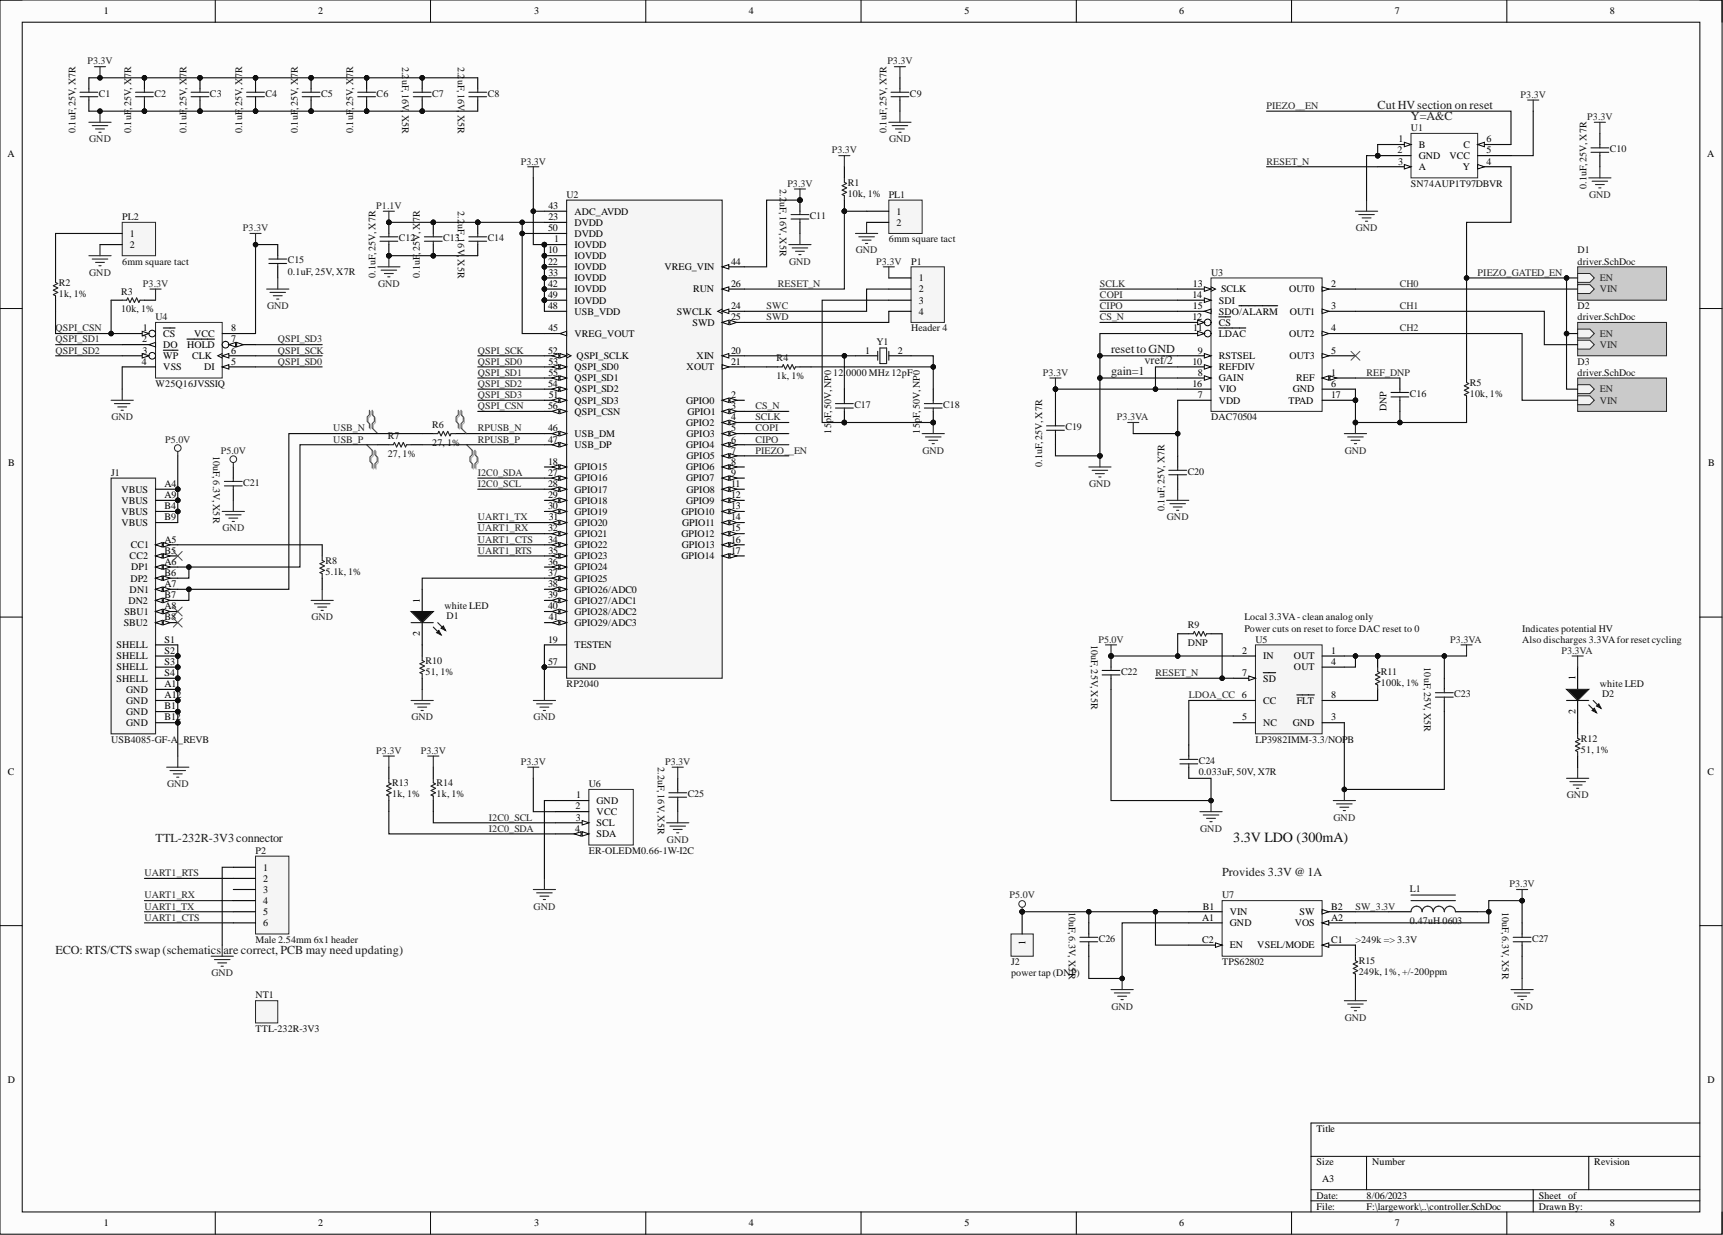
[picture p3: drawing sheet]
<svg xmlns="http://www.w3.org/2000/svg" width="393mm" height="282mm" viewBox="0 0 393 282" stroke-linecap="round" stroke-linejoin="round" font-family="sans-serif">
<defs><g id="words">
<text font-size="3.2" fill="#0e0e0e" x="281.5" y="192.2">3.3V LDO (300mA)</text>
<g font-size="2.8" fill="#1c1c1c">
<text x="314.5" y="24.8">Cut HV section on reset</text>
<text x="322.1" y="27.3">Y=A&amp;C</text>
<text x="253.6" y="80.6">reset to GND</text>
<text x="261.2" y="83.1">vref/2</text>
<text x="253.6" y="85.7">gain=1</text>
<text x="35.5" y="192.3">TTL-232R-3V3connector</text>
<text x="279" y="199.9">Provides 3.3V@1A</text>
<text x="12.7" y="217.7">ECO: RTS/CTS swap (schematics</text>
<text x="51" y="217.7">are correct, PCB may need updating)</text>
</g>
<g font-size="2.3">
<text x="23.7" y="3.3">1</text>
<text x="72.6" y="3.3">2</text>
<text x="121.9" y="3.3">3</text>
<text x="171" y="3.3">4</text>
<text x="220.2" y="3.3">5</text>
<text x="269.2" y="3.3">6</text>
<text x="318.4" y="3.3">7</text>
<text x="367.5" y="3.3">8</text>
<text x="1.7" y="35.9">A</text>
<text x="319.1" y="35">2</text>
<text x="319.2" y="32.5">1</text>
<text x="323.9" y="33.7">B</text>
<text x="334.1" y="33.7">C</text>
<text x="339.4" y="35">5</text>
<text x="339.4" y="32.5">6</text>
<text x="389.8" y="35.9">A</text>
<text x="319.2" y="37.6">3</text>
<text x="323.9" y="36.3">GND</text>
<text x="323.9" y="38.8">A</text>
<text x="330.9" y="36.3">VCC</text>
<text x="334" y="38.8">Y</text>
<text x="339.4" y="37.6">4</text>
<text x="125.2" y="47.7">43</text>
<text x="125.1" y="52.8">50</text>
<text x="125.2" y="50.2">23</text>
<text x="131.1" y="49">ADC_AVDD</text>
<text x="131.1" y="51.5">DVDD</text>
<text x="204.7" y="49">1</text>
<text x="204.7" y="51.5">2</text>
<text x="29.7" y="54">1</text>
<text x="29.7" y="56.6">2</text>
<text x="125.1" y="57.9">10</text>
<text x="126.5" y="55.3">1</text>
<text x="131.1" y="54">DVDD</text>
<text x="131.1" y="56.6">IOVDD</text>
<text x="131.1" y="59.1">IOVDD</text>
<text x="125.1" y="60.4">22</text>
<text x="125.1" y="65.5">42</text>
<text x="125.2" y="62.9">33</text>
<text x="131.1" y="61.7">IOVDD</text>
<text x="131.1" y="64.2">IOVDD</text>
<text x="151.7" y="61.7">VREG_VIN</text>
<text x="166.9" y="60.4">44</text>
<text x="166.9" y="65.5">26</text>
<text x="209.8" y="64.2">1</text>
<text x="272.3" y="65.5">13</text>
<text x="303.9" y="65.5">2</text>
<text x="125.1" y="68">49</text>
<text x="125.1" y="70.5">48</text>
<text x="131.1" y="66.7">IOVDD</text>
<text x="131.1" y="69.3">IOVDD</text>
<text x="131.1" y="71.8">USB_VDD</text>
<text x="154.5" y="71.8">SWCLK</text>
<text x="158.3" y="66.7">RUN</text>
<text x="166.9" y="70.5">24</text>
<text x="209.8" y="66.7">2</text>
<text x="209.8" y="69.3">3</text>
<text x="209.8" y="71.8">4</text>
<text x="272.2" y="68">14</text>
<text x="272.3" y="70.5">15</text>
<text x="278.2" y="69.3">SDI</text>
<text x="278.2" y="71.8">SDO/ALARM</text>
<text x="278.7" y="66.7">SCLK</text>
<text x="294.3" y="66.7">OUT0</text>
<text x="294.5" y="71.8">OUT1</text>
<text x="303.9" y="70.5">3</text>
<text x="32.6" y="75.6">1</text>
<text x="37.3" y="76.9">CS</text>
<text x="44.3" y="76.9">VCC</text>
<text x="52.8" y="75.6">8</text>
<text x="125.2" y="75.6">45</text>
<text x="131.1" y="76.9">VREG_VOUT</text>
<text x="158.1" y="74.4">SWD</text>
<text x="166.9" y="73.1">25</text>
<text x="272.2" y="73.1">12</text>
<text x="272.4" y="75.6">11</text>
<text x="278.2" y="76.9">LDAC</text>
<text x="278.2" y="74.4">CS</text>
<text x="294.3" y="76.9">OUT2</text>
<text x="303.9" y="75.6">4</text>
<text x="32.4" y="83.2">4</text>
<text x="32.5" y="78.2">2</text>
<text x="32.6" y="80.7">3</text>
<text x="37.3" y="79.4">DO</text>
<text x="37.3" y="82">WP</text>
<text x="42.7" y="79.4">HOLD</text>
<text x="43.9" y="82">CLK</text>
<text x="52.8" y="83.2">5</text>
<text x="52.8" y="80.7">6</text>
<text x="52.8" y="78.2">7</text>
<text x="125.1" y="80.7">52</text>
<text x="125.2" y="83.2">53</text>
<text x="131.6" y="82">QSPI_SCLK</text>
<text x="159" y="82">XIN</text>
<text x="166.9" y="80.7">20</text>
<text x="166.9" y="83.2">21</text>
<text x="197.5" y="80.7">1</text>
<text x="204.9" y="80.7">2</text>
<text x="272.2" y="83.2">10</text>
<text x="273.4" y="80.7">9</text>
<text x="278.2" y="82">RSTSEL</text>
<text x="294.4" y="82">OUT3</text>
<text x="303.9" y="80.7">5</text>
<text x="37.3" y="84.5">VSS</text>
<text x="46.6" y="84.5">DI</text>
<text x="125.1" y="88.3">54</text>
<text x="125.2" y="85.8">55</text>
<text x="131.1" y="84.5">QSPI_SD0</text>
<text x="131.1" y="87">QSPI_SD1</text>
<text x="131.1" y="89.6">QSPI_SD2</text>
<text x="156.7" y="84.5">XOUT</text>
<text x="272.2" y="88.3">16</text>
<text x="273.4" y="85.8">8</text>
<text x="278.2" y="87">GAIN</text>
<text x="278.2" y="84.5">REFDIV</text>
<text x="278.2" y="89.6">VIO</text>
<text x="295.1" y="89.6">GND</text>
<text x="295.9" y="87">REF</text>
<text x="303.9" y="85.8">1</text>
<text x="303.9" y="88.3">6</text>
<text x="125.1" y="93.4">56</text>
<text x="125.3" y="90.8">51</text>
<text x="131.1" y="92.1">QSPI_SD3</text>
<text x="131.1" y="94.7">QSPI_CSN</text>
<text x="156.7" y="92.1">GPIO0</text>
<text x="156.9" y="94.7">GPIO1</text>
<text x="166.9" y="90.8">2</text>
<text x="166.9" y="93.4">3</text>
<text x="166.9" y="95.9">4</text>
<text x="273.4" y="90.8">7</text>
<text x="278.2" y="92.1">VDD</text>
<text x="294.1" y="92.1">TPAD</text>
<text x="303.9" y="90.8">17</text>
<text x="125.1" y="98.5">46</text>
<text x="125.1" y="101">47</text>
<text x="131.1" y="99.7">USB_DM</text>
<text x="156.7" y="97.2">GPIO2</text>
<text x="156.7" y="99.7">GPIO3</text>
<text x="166.9" y="98.5">5</text>
<text x="166.9" y="101">6</text>
<text x="1.9" y="106.4">B</text>
<text x="125.1" y="106.1">18</text>
<text x="131.1" y="102.3">USB_DP</text>
<text x="131.1" y="107.3">GPIO15</text>
<text x="156.7" y="102.3">GPIO4</text>
<text x="156.7" y="107.3">GPIO6</text>
<text x="156.7" y="104.8">GPIO5</text>
<text x="166.9" y="103.5">7</text>
<text x="166.9" y="106.1">8</text>
<text x="389.9" y="106.4">B</text>
<text x="27.7" y="112.4">VBUS</text>
<text x="37.5" y="111.1">A4</text>
<text x="37.5" y="113.7">A9</text>
<text x="125.1" y="108.6">27</text>
<text x="125.1" y="111.1">28</text>
<text x="125.1" y="113.7">29</text>
<text x="131.1" y="109.9">GPIO16</text>
<text x="131.1" y="112.4">GPIO17</text>
<text x="156.7" y="109.9">GPIO7</text>
<text x="156.7" y="112.4">GPIO8</text>
<text x="166.9" y="108.6">9</text>
<text x="166.9" y="111.1">11</text>
<text x="166.9" y="113.7">12</text>
<text x="27.7" y="115">VBUS</text>
<text x="27.7" y="117.5">VBUS</text>
<text x="37.5" y="116.2">B4</text>
<text x="37.5" y="118.8">B9</text>
<text x="125.1" y="116.2">30</text>
<text x="125.3" y="118.8">31</text>
<text x="131.1" y="115">GPIO18</text>
<text x="131.1" y="117.5">GPIO19</text>
<text x="155.6" y="117.5">GPIO10</text>
<text x="156.7" y="115">GPIO9</text>
<text x="166.9" y="116.2">13</text>
<text x="166.9" y="118.8">14</text>
<text x="27.7" y="120">VBUS</text>
<text x="29.8" y="125.1">CC1</text>
<text x="37.5" y="123.8">A5</text>
<text x="125.1" y="121.3">32</text>
<text x="125.1" y="123.8">34</text>
<text x="131.1" y="120">GPIO20</text>
<text x="131.1" y="122.6">GPIO21</text>
<text x="131.1" y="125.1">GPIO22</text>
<text x="155.6" y="122.6">GPIO12</text>
<text x="155.6" y="125.1">GPIO13</text>
<text x="155.7" y="120">GPIO11</text>
<text x="166.9" y="121.3">15</text>
<text x="166.9" y="123.8">16</text>
<text x="29.6" y="127.6">CC2</text>
<text x="29.9" y="130.2">DP1</text>
<text x="37.5" y="126.4">B5</text>
<text x="37.5" y="128.9">A6</text>
<text x="37.5" y="131.5">B6</text>
<text x="125.1" y="128.9">36</text>
<text x="125.1" y="131.5">37</text>
<text x="125.2" y="126.4">35</text>
<text x="131.1" y="127.6">GPIO23</text>
<text x="131.1" y="130.2">GPIO24</text>
<text x="155.6" y="127.6">GPIO14</text>
<text x="166.9" y="126.4">17</text>
<text x="29.3" y="137.8">DN2</text>
<text x="29.6" y="135.3">DN1</text>
<text x="29.8" y="132.7">DP2</text>
<text x="37.5" y="134">A7</text>
<text x="37.5" y="136.5">B7</text>
<text x="95.9" y="137.5" transform="rotate(-90 95.9 137.5)">1</text>
<text x="125.1" y="134">38</text>
<text x="125.1" y="136.5">39</text>
<text x="131.1" y="132.7">GPIO25</text>
<text x="131.1" y="135.3">GPIO26/ADC0</text>
<text x="131.1" y="137.8">GPIO27/ADC1</text>
<text x="28.2" y="142.9">SBU2</text>
<text x="28.4" y="140.3">SBU1</text>
<text x="37.5" y="139.1">A8</text>
<text x="37.5" y="141.6">B8</text>
<text x="125.1" y="139.1">40</text>
<text x="125.3" y="141.6">41</text>
<text x="131.1" y="140.3">GPIO28/ADC2</text>
<text x="131.1" y="142.9">GPIO29/ADC3</text>
<text x="26.6" y="147.9">SHELL</text>
<text x="37.5" y="146.7">S1</text>
<text x="37.5" y="149.2">S2</text>
<text x="95.9" y="145.2" transform="rotate(-90 95.9 145.2)">2</text>
<text x="125.1" y="146.7">19</text>
<text x="131.1" y="147.9">TESTEN</text>
<text x="283.6" y="149.2">2</text>
<text x="303.9" y="149.2">1</text>
<text x="26.6" y="150.5">SHELL</text>
<text x="26.6" y="153">SHELL</text>
<text x="26.6" y="155.6">SHELL</text>
<text x="37.5" y="151.8">S3</text>
<text x="37.5" y="154.3">S4</text>
<text x="125.1" y="151.8">57</text>
<text x="131.1" y="153">GND</text>
<text x="283.6" y="154.3">7</text>
<text x="288.4" y="150.5">IN</text>
<text x="288.4" y="155.6">SD</text>
<text x="295.4" y="150.5">OUT</text>
<text x="295.4" y="153">OUT</text>
<text x="303.9" y="151.8">4</text>
<text x="359.7" y="155.3" transform="rotate(-90 359.7 155.3)">1</text>
<text x="28.8" y="158.1">GND</text>
<text x="28.8" y="160.6">GND</text>
<text x="37.5" y="156.8">A1</text>
<text x="37.5" y="159.4">A12</text>
<text x="37.5" y="161.9">B1</text>
<text x="288.4" y="160.6">CC</text>
<text x="296.1" y="160.6">FLT</text>
<text x="303.9" y="159.4">8</text>
<text x="28.8" y="163.2">GND</text>
<text x="28.8" y="165.7">GND</text>
<text x="37.5" y="164.4">B12</text>
<text x="283.6" y="164.4">5</text>
<text x="288.4" y="165.7">NC</text>
<text x="295.1" y="165.7">GND</text>
<text x="303.9" y="164.4">3</text>
<text x="359.7" y="162.9" transform="rotate(-90 359.7 162.9)">2</text>
<text x="1.8" y="176.8">C</text>
<text x="389.8" y="176.8">C</text>
<text x="131.4" y="184.7">2</text>
<text x="131.6" y="182.2">1</text>
<text x="136.2" y="183.5">GND</text>
<text x="131.3" y="189.8">4</text>
<text x="131.5" y="187.3">3</text>
<text x="136.2" y="186">VCC</text>
<text x="136.2" y="188.6">SCL</text>
<text x="136.2" y="191.1">SDA</text>
<text x="60.1" y="198.7">1</text>
<text x="60.1" y="201.2">2</text>
<text x="60.1" y="203.8">3</text>
<text x="60.1" y="206.3">4</text>
<text x="60.1" y="208.9">5</text>
<text x="274.6" y="207.6">B1</text>
<text x="280.8" y="208.9">VIN</text>
<text x="296.7" y="208.9">SW</text>
<text x="303.9" y="207.6">B2</text>
<text x="60.1" y="211.4">6</text>
<text x="234.1" y="215.8" transform="rotate(-90 234.1 215.8)">1</text>
<text x="274.4" y="210.1">A1</text>
<text x="274.4" y="215.2">C2</text>
<text x="280.8" y="211.4">GND</text>
<text x="295.6" y="211.4">VOS</text>
<text x="303.9" y="215.2">C1</text>
<text x="303.9" y="210.1">A2</text>
<text x="280.8" y="216.5">EN</text>
<text x="287" y="216.5">VSEL/MODE</text>
<text x="1.8" y="247.3">D</text>
<text x="389.8" y="247.3">D</text>
<text x="300.6" y="258.3">Title</text>
<text x="300.6" y="266">Size</text>
<text x="301.8" y="269.8">A3</text>
<text x="313.2" y="266">Number</text>
<text x="364" y="266">Revision</text>
<text x="300.6" y="273.6">Date:</text>
<text x="312" y="273.6">8/06/2023</text>
<text x="351.3" y="273.6">Sheet of</text>
<text x="23.7" y="279.9">1</text>
<text x="72.6" y="279.9">2</text>
<text x="121.9" y="279.9">3</text>
<text x="171" y="279.9">4</text>
<text x="220.2" y="279.9">5</text>
<text x="269.2" y="279.9">6</text>
<text x="300.6" y="276.1">File:</text>
<text x="312" y="276.1">F:\largework\..\controller.SchDoc</text>
<text x="318.4" y="279.9">7</text>
<text x="351.3" y="276.1">Drawn By:</text>
<text x="367.5" y="279.9">8</text>
</g>
<g font-size="2.3" fill="#262626">
<text x="20" y="14.7">P3.3V</text>
<text x="202.6" y="14.7">P3.3V</text>
<text x="347.1" y="22.3">P3.3V</text>
<text x="289.1" y="24.9">PIEZO__EN</text>
<text x="362.4" y="27.4">P3.3V</text>
<text x="20.4" y="32.5">GND</text>
<text x="189.9" y="35">P3.3V</text>
<text x="203" y="32.5">GND</text>
<text x="118.9" y="37.6">P3.3V</text>
<text x="289.1" y="37.6">RESET_N</text>
<text x="85.9" y="47.7">P1.1V</text>
<text x="179.7" y="42.6">P3.3V</text>
<text x="362.8" y="45.2">GND</text>
<text x="55.5" y="52.8">P3.3V</text>
<text x="309.5" y="52.8">GND</text>
<text x="195.4" y="57.9">GND</text>
<text x="20.4" y="62.9">GND</text>
<text x="32.6" y="65.5">P3.3V</text>
<text x="86.3" y="65.5">GND</text>
<text x="177.5" y="65.5">RESET_N</text>
<text x="180.2" y="60.4">GND</text>
<text x="200" y="60.4">P3.3V</text>
<text x="251.1" y="65.5">SCLK</text>
<text x="319.6" y="65.5">CH0</text>
<text x="337.3" y="62.9">PIEZO_GATED_EN</text>
<text x="365.2" y="64.2">EN</text>
<text x="61" y="70.5">GND</text>
<text x="175" y="70.5">SWC</text>
<text x="251.1" y="68">COPI</text>
<text x="251.1" y="70.5">CIPO</text>
<text x="319.6" y="70.5">CH1</text>
<text x="365.2" y="66.7">VIN</text>
<text x="12.7" y="75.6">QSPI_CSN</text>
<text x="175" y="73.1">SWD</text>
<text x="251.1" y="73.1">CS_N</text>
<text x="319.6" y="75.6">CH2</text>
<text x="365.2" y="76.9">EN</text>
<text x="12.7" y="78.2">QSPI_SD1</text>
<text x="12.7" y="80.7">QSPI_SD2</text>
<text x="63.4" y="80.7">QSPI_SCK</text>
<text x="63.4" y="83.2">QSPI_SD0</text>
<text x="63.4" y="78.2">QSPI_SD3</text>
<text x="109.1" y="80.7">QSPI_SCK</text>
<text x="109.1" y="83.2">QSPI_SD0</text>
<text x="365.2" y="79.4">VIN</text>
<text x="109.1" y="85.8">QSPI_SD1</text>
<text x="109.1" y="88.3">QSPI_SD2</text>
<text x="238.1" y="85.8">P3.3V</text>
<text x="312" y="85.8">REF_DNP</text>
<text x="365.2" y="89.6">EN</text>
<text x="25.4" y="95.9">GND</text>
<text x="109.1" y="90.8">QSPI_SD3</text>
<text x="109.1" y="93.4">QSPI_CSN</text>
<text x="172.5" y="95.9">SCLK</text>
<text x="172.5" y="93.4">CS_N</text>
<text x="255" y="95.9">P3.3VA</text>
<text x="365.2" y="92.1">VIN</text>
<text x="37.7" y="101">P5.0V</text>
<text x="76.1" y="101">USB_P</text>
<text x="76.1" y="98.5">USB_N</text>
<text x="109.1" y="101">RPUSB_P</text>
<text x="109.1" y="98.5">RPUSB_N</text>
<text x="172.5" y="98.5">COPI</text>
<text x="172.5" y="101">CIPO</text>
<text x="50.4" y="103.5">P5.0V</text>
<text x="172.5" y="103.5">PIEZO__EN</text>
<text x="210.6" y="103.5">GND</text>
<text x="307" y="103.5">GND</text>
<text x="109.1" y="111.1">I2C0_SCL</text>
<text x="109.1" y="108.6">I2C0_SDA</text>
<text x="248.6" y="111.1">GND</text>
<text x="109.1" y="118.8">UART1_TX</text>
<text x="266.4" y="118.8">GND</text>
<text x="50.8" y="121.3">GND</text>
<text x="109.1" y="121.3">UART1_RX</text>
<text x="109.1" y="123.8">UART1_CTS</text>
<text x="109.1" y="126.4">UART1_RTS</text>
<text x="71.1" y="141.6">GND</text>
<text x="250.8" y="146.7">P5.0V</text>
<text x="331.1" y="146.7">P3.3VA</text>
<text x="356.4" y="149.2">P3.3VA</text>
<text x="263.8" y="154.3">RESET_N</text>
<text x="271.4" y="159.4">LDOA_CC 6</text>
<text x="93.9" y="164.4">GND</text>
<text x="121.8" y="164.4">GND</text>
<text x="85.9" y="172.1">P3.3V</text>
<text x="96" y="172.1">P3.3V</text>
<text x="38.1" y="179.7">GND</text>
<text x="118.9" y="174.6">P3.3V</text>
<text x="151.8" y="174.6">P3.3V</text>
<text x="357.7" y="182.2">GND</text>
<text x="111.6" y="189.8">I2C0_SDA</text>
<text x="111.6" y="187.3">I2C0_SCL</text>
<text x="274" y="189.8">GND</text>
<text x="304.4" y="187.3">GND</text>
<text x="152.3" y="192.4">GND</text>
<text x="33" y="200">UART1_RTS</text>
<text x="344.6" y="202.5">P3.3V</text>
<text x="33" y="207.6">UART1_TX</text>
<text x="33" y="205">UART1_RX</text>
<text x="121.8" y="207.6">GND</text>
<text x="230.5" y="205">P5.0V</text>
<text x="309.4" y="207.6">SW_3.3V</text>
<text x="33" y="210.1">UART1_CTS</text>
<text x="48.3" y="222.8">GND</text>
<text x="253.7" y="230.4">GND</text>
<text x="307" y="233">GND</text>
<text x="345" y="230.4">GND</text>
</g>
<g font-size="2.3" fill="#0e0e0e">
<text x="91.8" y="15.2" transform="rotate(90 91.8 15.2)">2.2</text>
<text x="104.5" y="15.2" transform="rotate(90 104.5 15.2)">2.2</text>
<text x="22.6" y="22.1">C1</text>
<text x="35.3" y="22.1">C2</text>
<text x="47.9" y="22.1">C3</text>
<text x="60.6" y="22.1">C4</text>
<text x="73.3" y="22.1">C5</text>
<text x="86" y="22.1">C6</text>
<text x="91.8" y="18.2" transform="rotate(90 91.8 18.2)">uF,16V,</text>
<text x="98.7" y="22.1">C7</text>
<text x="104.5" y="18.2" transform="rotate(90 104.5 18.2)">uF,16V,</text>
<text x="111.3" y="22.1">C8</text>
<text x="207.7" y="22.1">C9</text>
<text x="29.9" y="25.2" transform="rotate(-90 29.9 25.2)">,25V, X7R</text>
<text x="42.6" y="25.2" transform="rotate(-90 42.6 25.2)">,25V, X7R</text>
<text x="55.3" y="25.2" transform="rotate(-90 55.3 25.2)">,25V, X7R</text>
<text x="68" y="25.2" transform="rotate(-90 68 25.2)">,25V, X7R</text>
<text x="80.7" y="25.2" transform="rotate(-90 80.7 25.2)">,25V, X7R</text>
<text x="91.8" y="26.2" transform="rotate(90 91.8 26.2)">X5R</text>
<text x="104.5" y="26.2" transform="rotate(90 104.5 26.2)">X5R</text>
<text x="322.1" y="29.9">U1</text>
<text x="17.2" y="30.4" transform="rotate(-90 17.2 30.4)">0.1uF,25V, X7R</text>
<text x="29.9" y="30.4" transform="rotate(-90 29.9 30.4)">0.1uF</text>
<text x="42.6" y="30.4" transform="rotate(-90 42.6 30.4)">0.1uF</text>
<text x="55.3" y="30.4" transform="rotate(-90 55.3 30.4)">0.1uF</text>
<text x="68" y="30.4" transform="rotate(-90 68 30.4)">0.1uF</text>
<text x="80.7" y="30.4" transform="rotate(-90 80.7 30.4)">0.1uF</text>
<text x="202.4" y="30.4" transform="rotate(-90 202.4 30.4)">0.1uF,25V, X7R</text>
<text x="367.5" y="34.8">C10</text>
<text x="129.4" y="45.2">U2</text>
<text x="178.1" y="43.1" transform="rotate(90 178.1 43.1)">2.2</text>
<text x="178.1" y="46.1" transform="rotate(90 178.1 46.1)">uF,16V, X5R</text>
<text x="193.5" y="42.4">R1</text>
<text x="193.5" y="44.9">10k, 1%</text>
<text x="202.9" y="45.2">PL1</text>
<text x="322.1" y="42.6">SN74AUP1T97DBVR</text>
<text x="362.2" y="43.1" transform="rotate(-90 362.2 43.1)">0.1uF,25V, X7R</text>
<text x="27.9" y="50.2">PL2</text>
<text x="104.5" y="48.2" transform="rotate(90 104.5 48.2)">2.2</text>
<text x="104.5" y="51.2" transform="rotate(90 104.5 51.2)">uF,16V,</text>
<text x="184.9" y="50">C11</text>
<text x="91.1" y="55.1">C12</text>
<text x="95.9" y="58.2" transform="rotate(-90 95.9 58.2)">,25V, X7R</text>
<text x="101.2" y="55.1">C13</text>
<text x="104.5" y="59.2" transform="rotate(90 104.5 59.2)">X5R</text>
<text x="111.3" y="55.1">C14</text>
<text x="202.9" y="55.3">6mm square tact</text>
<text x="360.2" y="57.9">D1</text>
<text x="13.4" y="65.2">R2</text>
<text x="27.9" y="60.4">6mm square tact</text>
<text x="65.7" y="60.1">C15</text>
<text x="65.7" y="62.7">0.1uF, 25V, X7R</text>
<text x="85.7" y="63.4" transform="rotate(-90 85.7 63.4)">0.1uF,25V, X7R</text>
<text x="95.9" y="63.4" transform="rotate(-90 95.9 63.4)">0.1uF</text>
<text x="208" y="60.4">P1</text>
<text x="276.5" y="62.9">U3</text>
<text x="360.2" y="60.4">driver.SchDoc</text>
<text x="13.4" y="67.8">1k, 1%</text>
<text x="27.6" y="67.2">R3</text>
<text x="27.6" y="71.3">10k, 1%</text>
<text x="360.2" y="70.5">D2</text>
<text x="35.5" y="73.1">U4</text>
<text x="208" y="75.6">Header 4</text>
<text x="360.2" y="73.1">driver.SchDoc</text>
<text x="177.3" y="82.5">R4</text>
<text x="200.1" y="78.7">Y1</text>
<text x="360.2" y="83.2">D3</text>
<text x="35.5" y="88.3">W25Q16JVSSIQ</text>
<text x="177.3" y="86.5">1k, 1%</text>
<text x="190.2" y="85.8">12.0000 MHz 12pF</text>
<text x="335.6" y="88.1">R5</text>
<text x="360.2" y="85.8">driver.SchDoc</text>
<text x="195" y="93.1">C17</text>
<text x="215.3" y="93.1">C18</text>
<text x="276.5" y="95.9">DAC70504</text>
<text x="316.5" y="93.9" transform="rotate(-90 316.5 93.9)">DNP</text>
<text x="321.9" y="90.6">C16</text>
<text x="335.6" y="90.6">10k, 1%</text>
<text x="88.5" y="100.2">R7</text>
<text x="98.7" y="97.7">R6</text>
<text x="98.7" y="101.8">27, 1%</text>
<text x="189.7" y="99" transform="rotate(-90 189.7 99)">15pF,50V, NP0</text>
<text x="210" y="99" transform="rotate(-90 210 99)">15pF,50V, NP0</text>
<text x="243.2" y="98.2">C19</text>
<text x="48.7" y="104" transform="rotate(90 48.7 104)">10uF,6.3V, X5R</text>
<text x="88.5" y="104.3">27, 1%</text>
<text x="237.9" y="106.6" transform="rotate(-90 237.9 106.6)">0.1uF,25V, X7R</text>
<text x="25.4" y="108.6">J1</text>
<text x="55.5" y="110.9">C21</text>
<text x="271.1" y="108.4">C20</text>
<text x="265.8" y="116.7" transform="rotate(-90 265.8 116.7)">0.1uF,25V, X7R</text>
<text x="74.3" y="128.7">R8</text>
<text x="74.3" y="131.2">5.1k, 1%</text>
<text x="101.5" y="139.1">white LED</text>
<text x="102" y="141.3">D1</text>
<text x="271.1" y="143.4">R9</text>
<text x="284.1" y="141.6">Local 3.3VA- clean analog only</text>
<text x="249.1" y="147.2" transform="rotate(90 249.1 147.2)">10uF,25V, X5R</text>
<text x="271.1" y="147.4">DNP</text>
<text x="284.1" y="144.1">Power cuts on reset to force DAC reset to 0</text>
<text x="286.6" y="146.7">U5</text>
<text x="347.5" y="144.1">Indicates potential HV</text>
<text x="347.5" y="146.7">Also discharges 3.3VAfor reset cycling</text>
<text x="97.1" y="151.5">R10</text>
<text x="97.1" y="154">51, 1%</text>
<text x="255.9" y="154">C22</text>
<text x="315.3" y="154">R11</text>
<text x="325.2" y="152.3" transform="rotate(90 325.2 152.3)">10uF,25V, X5R</text>
<text x="129.4" y="156.8">RP2040</text>
<text x="315.3" y="156.6">100k, 1%</text>
<text x="332" y="159.1">C23</text>
<text x="365.2" y="156.8">white LED</text>
<text x="365.7" y="159.1">D2</text>
<text x="25.4" y="169.5">USB4085-GF-A</text>
<text x="40.7" y="169.5">_REVB</text>
<text x="286.6" y="169.5">LP3982IMM-3.3/NOPB</text>
<text x="360.9" y="169.3">R12</text>
<text x="360.9" y="171.8">51, 1%</text>
<text x="89.5" y="179.4">R13</text>
<text x="99.7" y="179.4">R14</text>
<text x="134.4" y="179.7">U6</text>
<text x="150.2" y="175.1" transform="rotate(90 150.2 175.1)">2.2uF,16V, X5R</text>
<text x="273.7" y="174.3">C24</text>
<text x="273.7" y="176.9">0.033uF, 50V, X7R</text>
<text x="89.5" y="182">1k, 1%</text>
<text x="99.7" y="182">1k, 1%</text>
<text x="157" y="182">C25</text>
<text x="58.3" y="194.9">P2</text>
<text x="134.4" y="194.9">ER-OLEDM0.66-1W-I2C</text>
<text x="321.9" y="203.5">L1</text>
<text x="244" y="208.1" transform="rotate(90 244 208.1)">10uF,6.3V, X5R</text>
<text x="279" y="205">U7</text>
<text x="342.9" y="208.1" transform="rotate(90 342.9 208.1)">10uF,6.3V, X5R</text>
<text x="58.3" y="215.2">Male 2.54mm 6x1 header</text>
<text x="250.8" y="214.9">C26</text>
<text x="309.4" y="215.2">&gt;249k =&gt; 3.3V</text>
<text x="321.9" y="210.9">0.47uH 0603</text>
<text x="349.8" y="214.9">C27</text>
<text x="230.8" y="220.3">J2</text>
<text x="279" y="220.3">TPS62802</text>
<text x="310.2" y="220">R15</text>
<text x="58.3" y="227.9">NT1</text>
<text x="230.8" y="222.8">power tap (DNP)</text>
<text x="310.2" y="222.6">249k, 1%, +/-200ppm</text>
<text x="58.3" y="235.5">TTL-232R-3V3</text>
</g>
</g></defs>
<path d="M0 0h393.1v281.7h-393.1z" fill-rule="evenodd" fill="#fcfcfc"/>
<path d="M0 0h393.1v281.7h-393.1z" fill="none" stroke="#000" stroke-width=".23"/>
<path d="M5.1 5.1h383v271.5h-383z" fill-rule="evenodd" fill="#fcfcfc"/>
<g fill="none" stroke="#000" stroke-width=".23">
<path d="M0 0h5.1M49.1 0v5.1M98.3 0v5.1M147.4 0v5.1M196.6 0v5.1M245.7 0v5.1M294.9 0v5.1M344 0v5.1M388.1 0h5v5.1M5.1 5.1h383v271.5h-383zM0 70.4h5.1M388.1 70.4h5"/>
<path d="M0 140.8h5.1M388.1 140.8h5M0 211.3h5.1M388.1 211.3h5M388.1 256.3h-88.8v20.3M49.1 276.6v5.1M98.3 276.6v5.1M147.4 276.6v5.1M196.6 276.6v5.1M245.7 276.6v5.1M294.9 276.6v5.1M299.3 263.9h88.8"/>
<path d="M299.3 271.5h88.8M299.3 274.1h88.8M312 263.9v7.6M344 276.6v5.1M350 271.5v5.1M362.7 263.9v7.6M393.1 276.6v5.1"/>
</g>
<circle cx="124.3" cy="55.8" r=".51" fill="#0e0e0e"/>
<circle cx="124.3" cy="55.8" r=".51" fill="none" stroke="#0e0e0e" stroke-width=".23"/>
<circle cx="124.3" cy="58.4" r=".51" fill="#0e0e0e"/>
<circle cx="124.3" cy="58.4" r=".51" fill="none" stroke="#0e0e0e" stroke-width=".23"/>
<circle cx="124.3" cy="60.9" r=".51" fill="#0e0e0e"/>
<circle cx="124.3" cy="60.9" r=".51" fill="none" stroke="#0e0e0e" stroke-width=".23"/>
<circle cx="124.3" cy="63.4" r=".51" fill="#0e0e0e"/>
<circle cx="124.3" cy="63.4" r=".51" fill="none" stroke="#0e0e0e" stroke-width=".23"/>
<circle cx="124.3" cy="66" r=".51" fill="#0e0e0e"/>
<circle cx="124.3" cy="66" r=".51" fill="none" stroke="#0e0e0e" stroke-width=".23"/>
<circle cx="124.3" cy="68.5" r=".51" fill="#0e0e0e"/>
<circle cx="124.3" cy="68.5" r=".51" fill="none" stroke="#0e0e0e" stroke-width=".23"/>
<circle cx="124.3" cy="152.3" r=".51" fill="#0e0e0e"/>
<circle cx="124.3" cy="152.3" r=".51" fill="none" stroke="#0e0e0e" stroke-width=".23"/>
<path d="M129.4 45.7h35.5v109.1h-35.5z" fill-rule="evenodd" fill="#f5f5f5"/>
<path d="M129.4 45.7h35.5v109.1h-35.5z" fill="none" stroke="#262626" stroke-width=".25"/>
<path d="M164.9 60.9h5" fill="none" stroke="#000" stroke-width=".25"/>
<path d="M164.9 60.9l1.5-.5v1z" fill="#fbfbfb"/>
<path d="M164.9 60.9l1.5-.5v1z" fill="none" stroke="#000" stroke-width=".23"/>
<path d="M164.9 66h5" fill="none" stroke="#000" stroke-width=".25"/>
<path d="M164.9 66l1.5-.5v1z" fill="#fbfbfb"/>
<path d="M164.9 66l1.5-.5v1z" fill="none" stroke="#000" stroke-width=".23"/>
<path d="M164.9 71.1h5" fill="none" stroke="#000" stroke-width=".25"/>
<path d="M164.9 71.1l1.5-.6v1.1z" fill="#fbfbfb"/>
<path d="M164.9 71.1l1.5-.6v1.1zM164.9 70.5l-1.1 .6 1.1 .5" fill="none" stroke="#000" stroke-width=".23"/>
<path d="M164.9 73.6h5" fill="none" stroke="#000" stroke-width=".25"/>
<path d="M164.9 73.6l1.5-.5v1z" fill="#fbfbfb"/>
<path d="M164.9 73.6l1.5-.5v1z" fill="none" stroke="#000" stroke-width=".23"/>
<path d="M166.6 73.1l1.6 .5-1.6 .5z" fill="#fbfbfb"/>
<path d="M166.6 73.1l1.6 .5-1.6 .5z" fill="none" stroke="#000" stroke-width=".23"/>
<path d="M164.9 81.2h5" fill="none" stroke="#000" stroke-width=".25"/>
<path d="M164.9 81.2l1.5-.5v1z" fill="#fbfbfb"/>
<path d="M164.9 81.2l1.5-.5v1z" fill="none" stroke="#000" stroke-width=".23"/>
<path d="M164.9 83.7h5" fill="none" stroke="#000" stroke-width=".25"/>
<path d="M164.9 83.2l1.5 .5-1.5 .5z" fill="#fbfbfb"/>
<path d="M164.9 83.2l1.5 .5-1.5 .5z" fill="none" stroke="#000" stroke-width=".23"/>
<path d="M164.9 91.4h5" fill="none" stroke="#000" stroke-width=".25"/>
<path d="M164.9 91.4l1.5-.6v1.1z" fill="#fbfbfb"/>
<path d="M164.9 91.4l1.5-.6v1.1z" fill="none" stroke="#000" stroke-width=".23"/>
<path d="M166.6 90.8l1.6 .6-1.6 .5z" fill="#fbfbfb"/>
<path d="M166.6 90.8l1.6 .6-1.6 .5z" fill="none" stroke="#000" stroke-width=".23"/>
<path d="M164.9 93.9h5" fill="none" stroke="#000" stroke-width=".25"/>
<path d="M164.9 93.9l1.5-.5v1z" fill="#fbfbfb"/>
<path d="M164.9 93.9l1.5-.5v1z" fill="none" stroke="#000" stroke-width=".23"/>
<path d="M166.6 93.4l1.6 .5-1.6 .5z" fill="#fbfbfb"/>
<path d="M166.6 93.4l1.6 .5-1.6 .5z" fill="none" stroke="#000" stroke-width=".23"/>
<path d="M164.9 96.4h5" fill="none" stroke="#000" stroke-width=".25"/>
<path d="M164.9 96.4l1.5-.5v1z" fill="#fbfbfb"/>
<path d="M164.9 96.4l1.5-.5v1z" fill="none" stroke="#000" stroke-width=".23"/>
<path d="M166.6 95.9l1.6 .5-1.6 .5z" fill="#fbfbfb"/>
<path d="M166.6 95.9l1.6 .5-1.6 .5z" fill="none" stroke="#000" stroke-width=".23"/>
<path d="M164.9 99h5" fill="none" stroke="#000" stroke-width=".25"/>
<path d="M164.9 99l1.5-.5v1z" fill="#fbfbfb"/>
<path d="M164.9 99l1.5-.5v1z" fill="none" stroke="#000" stroke-width=".23"/>
<path d="M166.6 98.5l1.6 .5-1.6 .5z" fill="#fbfbfb"/>
<path d="M166.6 98.5l1.6 .5-1.6 .5z" fill="none" stroke="#000" stroke-width=".23"/>
<path d="M164.9 101.5h5" fill="none" stroke="#000" stroke-width=".25"/>
<path d="M164.9 101.5l1.5-.5v1z" fill="#fbfbfb"/>
<path d="M164.9 101.5l1.5-.5v1z" fill="none" stroke="#000" stroke-width=".23"/>
<path d="M166.6 101l1.6 .5-1.6 .5z" fill="#fbfbfb"/>
<path d="M166.6 101l1.6 .5-1.6 .5z" fill="none" stroke="#000" stroke-width=".23"/>
<path d="M164.9 104h5" fill="none" stroke="#000" stroke-width=".25"/>
<path d="M164.9 104l1.5-.5v1.1z" fill="#fbfbfb"/>
<path d="M164.9 104l1.5-.5v1.1z" fill="none" stroke="#000" stroke-width=".23"/>
<path d="M166.6 103.5l1.6 .5-1.6 .6z" fill="#fbfbfb"/>
<path d="M166.6 103.5l1.6 .5-1.6 .6z" fill="none" stroke="#000" stroke-width=".23"/>
<path d="M164.9 106.6h5" fill="none" stroke="#000" stroke-width=".25"/>
<path d="M164.9 106.6l1.5-.5v1z" fill="#fbfbfb"/>
<path d="M164.9 106.6l1.5-.5v1z" fill="none" stroke="#000" stroke-width=".23"/>
<path d="M166.6 106.1l1.6 .5-1.6 .5z" fill="#fbfbfb"/>
<path d="M166.6 106.1l1.6 .5-1.6 .5z" fill="none" stroke="#000" stroke-width=".23"/>
<path d="M164.9 109.1h5" fill="none" stroke="#000" stroke-width=".25"/>
<path d="M164.9 109.1l1.5-.5v1z" fill="#fbfbfb"/>
<path d="M164.9 109.1l1.5-.5v1z" fill="none" stroke="#000" stroke-width=".23"/>
<path d="M166.6 108.6l1.6 .5-1.6 .5z" fill="#fbfbfb"/>
<path d="M166.6 108.6l1.6 .5-1.6 .5z" fill="none" stroke="#000" stroke-width=".23"/>
<path d="M164.9 111.7h5" fill="none" stroke="#000" stroke-width=".25"/>
<path d="M164.9 111.7l1.5-.6v1.1z" fill="#fbfbfb"/>
<path d="M164.9 111.7l1.5-.6v1.1z" fill="none" stroke="#000" stroke-width=".23"/>
<path d="M166.6 111.1l1.6 .6-1.6 .5z" fill="#fbfbfb"/>
<path d="M166.6 111.1l1.6 .6-1.6 .5z" fill="none" stroke="#000" stroke-width=".23"/>
<path d="M164.9 114.2h5" fill="none" stroke="#000" stroke-width=".25"/>
<path d="M164.9 114.2l1.5-.5v1z" fill="#fbfbfb"/>
<path d="M164.9 114.2l1.5-.5v1z" fill="none" stroke="#000" stroke-width=".23"/>
<path d="M166.6 113.7l1.6 .5-1.6 .5z" fill="#fbfbfb"/>
<path d="M166.6 113.7l1.6 .5-1.6 .5z" fill="none" stroke="#000" stroke-width=".23"/>
<path d="M164.9 116.7h5" fill="none" stroke="#000" stroke-width=".25"/>
<path d="M164.9 116.7l1.5-.5v1z" fill="#fbfbfb"/>
<path d="M164.9 116.7l1.5-.5v1z" fill="none" stroke="#000" stroke-width=".23"/>
<path d="M166.6 116.2l1.6 .5-1.6 .5z" fill="#fbfbfb"/>
<path d="M166.6 116.2l1.6 .5-1.6 .5z" fill="none" stroke="#000" stroke-width=".23"/>
<path d="M164.9 119.3h5" fill="none" stroke="#000" stroke-width=".25"/>
<path d="M164.9 119.3l1.5-.5v1z" fill="#fbfbfb"/>
<path d="M164.9 119.3l1.5-.5v1z" fill="none" stroke="#000" stroke-width=".23"/>
<path d="M166.6 118.8l1.6 .5-1.6 .5z" fill="#fbfbfb"/>
<path d="M166.6 118.8l1.6 .5-1.6 .5z" fill="none" stroke="#000" stroke-width=".23"/>
<path d="M164.9 121.8h5" fill="none" stroke="#000" stroke-width=".25"/>
<path d="M164.9 121.8l1.5-.5v1z" fill="#fbfbfb"/>
<path d="M164.9 121.8l1.5-.5v1z" fill="none" stroke="#000" stroke-width=".23"/>
<path d="M166.6 121.3l1.6 .5-1.6 .5z" fill="#fbfbfb"/>
<path d="M166.6 121.3l1.6 .5-1.6 .5z" fill="none" stroke="#000" stroke-width=".23"/>
<path d="M164.9 124.3h5" fill="none" stroke="#000" stroke-width=".25"/>
<path d="M164.9 124.3l1.5-.5v1.1z" fill="#fbfbfb"/>
<path d="M164.9 124.3l1.5-.5v1.1z" fill="none" stroke="#000" stroke-width=".23"/>
<path d="M166.6 123.8l1.6 .5-1.6 .6z" fill="#fbfbfb"/>
<path d="M166.6 123.8l1.6 .5-1.6 .6z" fill="none" stroke="#000" stroke-width=".23"/>
<path d="M164.9 126.9h5" fill="none" stroke="#000" stroke-width=".25"/>
<path d="M164.9 126.9l1.5-.5v1z" fill="#fbfbfb"/>
<path d="M164.9 126.9l1.5-.5v1z" fill="none" stroke="#000" stroke-width=".23"/>
<path d="M166.6 126.4l1.6 .5-1.6 .5z" fill="#fbfbfb"/>
<path d="M166.6 126.4l1.6 .5-1.6 .5z" fill="none" stroke="#000" stroke-width=".23"/>
<path d="M124.3 48.2h5.1M124.3 50.7h5.1M124.3 53.3h5.1M124.3 55.8h5.1" fill="none" stroke="#000" stroke-width=".25"/>
<circle cx="124.3" cy="55.8" r=".51" fill="#0e0e0e"/>
<circle cx="124.3" cy="55.8" r=".51" fill="none" stroke="#0e0e0e" stroke-width=".23"/>
<path d="M124.3 58.4h5.1" fill="none" stroke="#000" stroke-width=".25"/>
<circle cx="124.3" cy="58.4" r=".51" fill="#0e0e0e"/>
<circle cx="124.3" cy="58.4" r=".51" fill="none" stroke="#0e0e0e" stroke-width=".23"/>
<path d="M124.3 60.9h5.1" fill="none" stroke="#000" stroke-width=".25"/>
<circle cx="124.3" cy="60.9" r=".51" fill="#0e0e0e"/>
<circle cx="124.3" cy="60.9" r=".51" fill="none" stroke="#0e0e0e" stroke-width=".23"/>
<path d="M124.3 63.4h5.1" fill="none" stroke="#000" stroke-width=".25"/>
<circle cx="124.3" cy="63.4" r=".51" fill="#0e0e0e"/>
<circle cx="124.3" cy="63.4" r=".51" fill="none" stroke="#0e0e0e" stroke-width=".23"/>
<path d="M124.3 66h5.1" fill="none" stroke="#000" stroke-width=".25"/>
<circle cx="124.3" cy="66" r=".51" fill="#0e0e0e"/>
<circle cx="124.3" cy="66" r=".51" fill="none" stroke="#0e0e0e" stroke-width=".23"/>
<path d="M124.3 68.5h5.1" fill="none" stroke="#000" stroke-width=".25"/>
<circle cx="124.3" cy="68.5" r=".51" fill="#0e0e0e"/>
<circle cx="124.3" cy="68.5" r=".51" fill="none" stroke="#0e0e0e" stroke-width=".23"/>
<path d="M124.3 71.1h5.1M124.3 76.1h5.1" fill="none" stroke="#000" stroke-width=".25"/>
<path d="M127.8 76.1l1.6-.5v1z" fill="#fbfbfb"/>
<path d="M127.8 76.1l1.6-.5v1z" fill="none" stroke="#000" stroke-width=".23"/>
<path d="M124.3 81.2h5.1" fill="none" stroke="#000" stroke-width=".25"/>
<path d="M127.8 80.7l1.6 .5-1.6 .5z" fill="#fbfbfb"/>
<path d="M127.8 80.7l1.6 .5-1.6 .5z" fill="none" stroke="#000" stroke-width=".23"/>
<path d="M126.1 81.2l1.5-.5v1z" fill="#fbfbfb"/>
<path d="M126.1 81.2l1.5-.5v1zM129.4 80.7l1 .5-1 .5" fill="none" stroke="#000" stroke-width=".23"/>
<path d="M124.3 83.7h5.1" fill="none" stroke="#000" stroke-width=".25"/>
<path d="M127.8 83.2l1.6 .5-1.6 .5z" fill="#fbfbfb"/>
<path d="M127.8 83.2l1.6 .5-1.6 .5z" fill="none" stroke="#000" stroke-width=".23"/>
<path d="M126.1 83.7l1.5-.5v1z" fill="#fbfbfb"/>
<path d="M126.1 83.7l1.5-.5v1z" fill="none" stroke="#000" stroke-width=".23"/>
<path d="M124.3 86.3h5.1" fill="none" stroke="#000" stroke-width=".25"/>
<path d="M127.8 85.8l1.6 .5-1.6 .5z" fill="#fbfbfb"/>
<path d="M127.8 85.8l1.6 .5-1.6 .5z" fill="none" stroke="#000" stroke-width=".23"/>
<path d="M126.1 86.3l1.5-.5v1z" fill="#fbfbfb"/>
<path d="M126.1 86.3l1.5-.5v1z" fill="none" stroke="#000" stroke-width=".23"/>
<path d="M124.3 88.8h5.1" fill="none" stroke="#000" stroke-width=".25"/>
<path d="M127.8 88.3l1.6 .5-1.6 .5z" fill="#fbfbfb"/>
<path d="M127.8 88.3l1.6 .5-1.6 .5z" fill="none" stroke="#000" stroke-width=".23"/>
<path d="M126.1 88.8l1.5-.5v1z" fill="#fbfbfb"/>
<path d="M126.1 88.8l1.5-.5v1z" fill="none" stroke="#000" stroke-width=".23"/>
<path d="M124.3 91.4h5.1" fill="none" stroke="#000" stroke-width=".25"/>
<path d="M127.8 90.8l1.6 .6-1.6 .5z" fill="#fbfbfb"/>
<path d="M127.8 90.8l1.6 .6-1.6 .5z" fill="none" stroke="#000" stroke-width=".23"/>
<path d="M126.1 91.4l1.5-.6v1.1z" fill="#fbfbfb"/>
<path d="M126.1 91.4l1.5-.6v1.1z" fill="none" stroke="#000" stroke-width=".23"/>
<path d="M124.3 93.9h5.1" fill="none" stroke="#000" stroke-width=".25"/>
<path d="M127.8 93.4l1.6 .5-1.6 .5z" fill="#fbfbfb"/>
<path d="M127.8 93.4l1.6 .5-1.6 .5z" fill="none" stroke="#000" stroke-width=".23"/>
<path d="M126.1 93.9l1.5-.5v1z" fill="#fbfbfb"/>
<path d="M126.1 93.9l1.5-.5v1z" fill="none" stroke="#000" stroke-width=".23"/>
<path d="M124.3 99h5.1" fill="none" stroke="#000" stroke-width=".25"/>
<path d="M127.8 98.5l1.6 .5-1.6 .5z" fill="#fbfbfb"/>
<path d="M127.8 98.5l1.6 .5-1.6 .5z" fill="none" stroke="#000" stroke-width=".23"/>
<path d="M126.1 99l1.5-.5v1z" fill="#fbfbfb"/>
<path d="M126.1 99l1.5-.5v1z" fill="none" stroke="#000" stroke-width=".23"/>
<path d="M124.3 101.5h5.1" fill="none" stroke="#000" stroke-width=".25"/>
<path d="M127.8 101l1.6 .5-1.6 .5z" fill="#fbfbfb"/>
<path d="M127.8 101l1.6 .5-1.6 .5z" fill="none" stroke="#000" stroke-width=".23"/>
<path d="M126.1 101.5l1.5-.5v1z" fill="#fbfbfb"/>
<path d="M126.1 101.5l1.5-.5v1z" fill="none" stroke="#000" stroke-width=".23"/>
<path d="M124.3 106.6h5.1" fill="none" stroke="#000" stroke-width=".25"/>
<path d="M127.8 106.1l1.6 .5-1.6 .5z" fill="#fbfbfb"/>
<path d="M127.8 106.1l1.6 .5-1.6 .5z" fill="none" stroke="#000" stroke-width=".23"/>
<path d="M126.1 106.6l1.5-.5v1z" fill="#fbfbfb"/>
<path d="M126.1 106.6l1.5-.5v1z" fill="none" stroke="#000" stroke-width=".23"/>
<path d="M124.3 109.1h5.1" fill="none" stroke="#000" stroke-width=".25"/>
<path d="M127.8 108.6l1.6 .5-1.6 .5z" fill="#fbfbfb"/>
<path d="M127.8 108.6l1.6 .5-1.6 .5z" fill="none" stroke="#000" stroke-width=".23"/>
<path d="M126.1 109.1l1.5-.5v1z" fill="#fbfbfb"/>
<path d="M126.1 109.1l1.5-.5v1z" fill="none" stroke="#000" stroke-width=".23"/>
<path d="M124.3 111.7h5.1" fill="none" stroke="#000" stroke-width=".25"/>
<path d="M127.8 111.1l1.6 .6-1.6 .5z" fill="#fbfbfb"/>
<path d="M127.8 111.1l1.6 .6-1.6 .5z" fill="none" stroke="#000" stroke-width=".23"/>
<path d="M126.1 111.7l1.5-.6v1.1z" fill="#fbfbfb"/>
<path d="M126.1 111.7l1.5-.6v1.1z" fill="none" stroke="#000" stroke-width=".23"/>
<path d="M124.3 114.2h5.1" fill="none" stroke="#000" stroke-width=".25"/>
<path d="M127.8 113.7l1.6 .5-1.6 .5z" fill="#fbfbfb"/>
<path d="M127.8 113.7l1.6 .5-1.6 .5z" fill="none" stroke="#000" stroke-width=".23"/>
<path d="M126.1 114.2l1.5-.5v1z" fill="#fbfbfb"/>
<path d="M126.1 114.2l1.5-.5v1z" fill="none" stroke="#000" stroke-width=".23"/>
<path d="M124.3 116.7h5.1" fill="none" stroke="#000" stroke-width=".25"/>
<path d="M127.8 116.2l1.6 .5-1.6 .5z" fill="#fbfbfb"/>
<path d="M127.8 116.2l1.6 .5-1.6 .5z" fill="none" stroke="#000" stroke-width=".23"/>
<path d="M126.1 116.7l1.5-.5v1z" fill="#fbfbfb"/>
<path d="M126.1 116.7l1.5-.5v1z" fill="none" stroke="#000" stroke-width=".23"/>
<path d="M124.3 119.3h5.1" fill="none" stroke="#000" stroke-width=".25"/>
<path d="M127.8 118.8l1.6 .5-1.6 .5z" fill="#fbfbfb"/>
<path d="M127.8 118.8l1.6 .5-1.6 .5z" fill="none" stroke="#000" stroke-width=".23"/>
<path d="M126.1 119.3l1.5-.5v1z" fill="#fbfbfb"/>
<path d="M126.1 119.3l1.5-.5v1z" fill="none" stroke="#000" stroke-width=".23"/>
<path d="M124.3 121.8h5.1" fill="none" stroke="#000" stroke-width=".25"/>
<path d="M127.8 121.3l1.6 .5-1.6 .5z" fill="#fbfbfb"/>
<path d="M127.8 121.3l1.6 .5-1.6 .5z" fill="none" stroke="#000" stroke-width=".23"/>
<path d="M126.1 121.8l1.5-.5v1z" fill="#fbfbfb"/>
<path d="M126.1 121.8l1.5-.5v1z" fill="none" stroke="#000" stroke-width=".23"/>
<path d="M124.3 124.3h5.1" fill="none" stroke="#000" stroke-width=".25"/>
<path d="M127.8 123.8l1.6 .5-1.6 .6z" fill="#fbfbfb"/>
<path d="M127.8 123.8l1.6 .5-1.6 .6z" fill="none" stroke="#000" stroke-width=".23"/>
<path d="M126.1 124.3l1.5-.5v1.1z" fill="#fbfbfb"/>
<path d="M126.1 124.3l1.5-.5v1.1z" fill="none" stroke="#000" stroke-width=".23"/>
<path d="M124.3 126.9h5.1" fill="none" stroke="#000" stroke-width=".25"/>
<path d="M127.8 126.4l1.6 .5-1.6 .5z" fill="#fbfbfb"/>
<path d="M127.8 126.4l1.6 .5-1.6 .5z" fill="none" stroke="#000" stroke-width=".23"/>
<path d="M126.1 126.9l1.5-.5v1z" fill="#fbfbfb"/>
<path d="M126.1 126.9l1.5-.5v1z" fill="none" stroke="#000" stroke-width=".23"/>
<path d="M124.3 129.4h5.1" fill="none" stroke="#000" stroke-width=".25"/>
<path d="M127.8 128.9l1.6 .5-1.6 .5z" fill="#fbfbfb"/>
<path d="M127.8 128.9l1.6 .5-1.6 .5z" fill="none" stroke="#000" stroke-width=".23"/>
<path d="M126.1 129.4l1.5-.5v1z" fill="#fbfbfb"/>
<path d="M126.1 129.4l1.5-.5v1z" fill="none" stroke="#000" stroke-width=".23"/>
<path d="M124.3 132h5.1" fill="none" stroke="#000" stroke-width=".25"/>
<path d="M127.8 131.5l1.6 .5-1.6 .5z" fill="#fbfbfb"/>
<path d="M127.8 131.5l1.6 .5-1.6 .5z" fill="none" stroke="#000" stroke-width=".23"/>
<path d="M126.1 132l1.5-.5v1z" fill="#fbfbfb"/>
<path d="M126.1 132l1.5-.5v1z" fill="none" stroke="#000" stroke-width=".23"/>
<path d="M124.3 134.5h5.1" fill="none" stroke="#000" stroke-width=".25"/>
<path d="M127.8 134l1.6 .5-1.6 .5z" fill="#fbfbfb"/>
<path d="M127.8 134l1.6 .5-1.6 .5z" fill="none" stroke="#000" stroke-width=".23"/>
<path d="M126.1 134.5l1.5-.5v1z" fill="#fbfbfb"/>
<path d="M126.1 134.5l1.5-.5v1z" fill="none" stroke="#000" stroke-width=".23"/>
<path d="M124.3 137h5.1" fill="none" stroke="#000" stroke-width=".25"/>
<path d="M127.8 136.5l1.6 .5-1.6 .5z" fill="#fbfbfb"/>
<path d="M127.8 136.5l1.6 .5-1.6 .5z" fill="none" stroke="#000" stroke-width=".23"/>
<path d="M126.1 137l1.5-.5v1z" fill="#fbfbfb"/>
<path d="M126.1 137l1.5-.5v1z" fill="none" stroke="#000" stroke-width=".23"/>
<path d="M124.3 139.6h5.1" fill="none" stroke="#000" stroke-width=".25"/>
<path d="M127.8 139.1l1.6 .5-1.6 .5z" fill="#fbfbfb"/>
<path d="M127.8 139.1l1.6 .5-1.6 .5z" fill="none" stroke="#000" stroke-width=".23"/>
<path d="M126.1 139.6l1.5-.5v1z" fill="#fbfbfb"/>
<path d="M126.1 139.6l1.5-.5v1z" fill="none" stroke="#000" stroke-width=".23"/>
<path d="M124.3 142.1h5.1" fill="none" stroke="#000" stroke-width=".25"/>
<path d="M127.8 141.6l1.6 .5-1.6 .5z" fill="#fbfbfb"/>
<path d="M127.8 141.6l1.6 .5-1.6 .5z" fill="none" stroke="#000" stroke-width=".23"/>
<path d="M126.1 142.1l1.5-.5v1z" fill="#fbfbfb"/>
<path d="M126.1 142.1l1.5-.5v1z" fill="none" stroke="#000" stroke-width=".23"/>
<path d="M124.3 147.2h5.1M124.3 152.3h5.1" fill="none" stroke="#000" stroke-width=".25"/>
<circle cx="124.3" cy="152.3" r=".51" fill="#0e0e0e"/>
<circle cx="124.3" cy="152.3" r=".51" fill="none" stroke="#0e0e0e" stroke-width=".23"/>
<circle cx="309.4" cy="91.4" r=".51" fill="#0e0e0e"/>
<circle cx="309.4" cy="91.4" r=".51" fill="none" stroke="#0e0e0e" stroke-width=".23"/>
<path d="M276.5 63.4h25.3v30.5h-25.3z" fill="none" stroke="#262626" stroke-width=".23"/>
<path d="M301.8 86.3h7.6" fill="none" stroke="#000" stroke-width=".25"/>
<path d="M301.8 86.3l1.6-.5v1z" fill="#fbfbfb"/>
<path d="M301.8 86.3l1.6-.5v1z" fill="none" stroke="#000" stroke-width=".23"/>
<path d="M303.6 85.8l1.5 .5-1.5 .5z" fill="#fbfbfb"/>
<path d="M303.6 85.8l1.5 .5-1.5 .5z" fill="none" stroke="#000" stroke-width=".23"/>
<path d="M301.8 66h7.6" fill="none" stroke="#000" stroke-width=".25"/>
<path d="M301.8 65.5l1.6 .5-1.6 .5z" fill="#fbfbfb"/>
<path d="M301.8 65.5l1.6 .5-1.6 .5z" fill="none" stroke="#000" stroke-width=".23"/>
<path d="M301.8 71.1h7.6" fill="none" stroke="#000" stroke-width=".25"/>
<path d="M301.8 70.5l1.6 .6-1.6 .5z" fill="#fbfbfb"/>
<path d="M301.8 70.5l1.6 .6-1.6 .5z" fill="none" stroke="#000" stroke-width=".23"/>
<path d="M301.8 76.1h7.6" fill="none" stroke="#000" stroke-width=".25"/>
<path d="M301.8 75.6l1.6 .5-1.6 .5z" fill="#fbfbfb"/>
<path d="M301.8 75.6l1.6 .5-1.6 .5z" fill="none" stroke="#000" stroke-width=".23"/>
<path d="M301.8 81.2h7.6" fill="none" stroke="#000" stroke-width=".25"/>
<path d="M301.8 80.7l1.6 .5-1.6 .5z" fill="#fbfbfb"/>
<path d="M301.8 80.7l1.6 .5-1.6 .5z" fill="none" stroke="#000" stroke-width=".23"/>
<path d="M268.9 91.4h7.6M268.9 86.3h7.6M301.8 88.8h7.6" fill="none" stroke="#000" stroke-width=".25"/>
<path d="M274.9 85.8l1.6 .5-1.6 .5z" fill="#fbfbfb"/>
<path d="M274.9 85.8l1.6 .5-1.6 .5z" fill="none" stroke="#000" stroke-width=".23"/>
<path d="M268.9 81.2h7.6" fill="none" stroke="#000" stroke-width=".25"/>
<path d="M274.9 80.7l1.6 .5-1.6 .5z" fill="#fbfbfb"/>
<path d="M274.9 80.7l1.6 .5-1.6 .5z" fill="none" stroke="#000" stroke-width=".23"/>
<path d="M268.9 83.7h7.6" fill="none" stroke="#000" stroke-width=".25"/>
<path d="M274.9 83.2l1.6 .5-1.6 .5z" fill="#fbfbfb"/>
<path d="M274.9 83.2l1.6 .5-1.6 .5z" fill="none" stroke="#000" stroke-width=".23"/>
<path d="M268.9 76.1h7.6" fill="none" stroke="#000" stroke-width=".25"/>
<circle cx="275.7" cy="76.1" r=".76" fill="#fbfbfb"/>
<circle cx="275.7" cy="76.1" r=".76" fill="none" stroke="#000" stroke-width=".23"/>
<path d="M273.4 75.6l1.5 .5-1.5 .5z" fill="#fbfbfb"/>
<path d="M273.4 75.6l1.5 .5-1.5 .5z" fill="none" stroke="#000" stroke-width=".23"/>
<path d="M268.9 73.6h7.6M278.2 74.9h6.2" fill="none" stroke="#000" stroke-width=".25"/>
<circle cx="275.7" cy="73.6" r=".76" fill="#fbfbfb"/>
<circle cx="275.7" cy="73.6" r=".76" fill="none" stroke="#000" stroke-width=".23"/>
<path d="M273.4 73.1l1.5 .5-1.5 .5z" fill="#fbfbfb"/>
<path d="M273.4 73.1l1.5 .5-1.5 .5z" fill="none" stroke="#000" stroke-width=".23"/>
<path d="M268.9 66h7.6M278.2 72.3h2.7" fill="none" stroke="#000" stroke-width=".25"/>
<path d="M274.9 65.5l1.6 .5-1.6 .5z" fill="#fbfbfb"/>
<path d="M274.9 65.5l1.6 .5-1.6 .5zM276.5 65.5l1 .5-1 .5" fill="none" stroke="#000" stroke-width=".23"/>
<path d="M268.9 68.5h7.6" fill="none" stroke="#000" stroke-width=".25"/>
<path d="M274.9 68l1.6 .5-1.6 .5z" fill="#fbfbfb"/>
<path d="M274.9 68l1.6 .5-1.6 .5z" fill="none" stroke="#000" stroke-width=".23"/>
<path d="M268.9 71.1h7.6" fill="none" stroke="#000" stroke-width=".25"/>
<path d="M274.9 71.1l1.6-.6v1.1z" fill="#fbfbfb"/>
<path d="M274.9 71.1l1.6-.6v1.1z" fill="none" stroke="#000" stroke-width=".23"/>
<path d="M282.8 69.8h8.9M268.9 88.8h7.6M301.8 91.4h7.6" fill="none" stroke="#000" stroke-width=".25"/>
<circle cx="309.4" cy="91.4" r=".51" fill="#0e0e0e"/>
<circle cx="309.4" cy="91.4" r=".51" fill="none" stroke="#0e0e0e" stroke-width=".23"/>
<path d="M286.6 147.2h15.2v20.3h-15.2z" fill-rule="evenodd" fill="#f5f5f5"/>
<path d="M286.6 147.2h15.2v20.3h-15.2z" fill="none" stroke="#262626" stroke-width=".23"/>
<path d="M281.5 149.7h5.1M281.5 159.9h5.1M281.5 154.8h5.1M301.8 149.7h5.1M301.8 164.9h5.1" fill="none" stroke="#000" stroke-width=".25"/>
<path d="M285.1 154.3l1.5 .5-1.5 .5z" fill="#fbfbfb"/>
<path d="M285.1 154.3l1.5 .5-1.5 .5z" fill="none" stroke="#000" stroke-width=".23"/>
<path d="M288.4 153.5h2.8M296 158.6h4.1M301.8 152.3h5.1M301.8 159.9h5.1M281.5 164.9h5.1" fill="none" stroke="#000" stroke-width=".25"/>
<path d="M273.9 185.3h5.1M274.7 186h3.5M275.4 186.8h2.1M276.2 187.5h.5M276.5 182.7v2.6" fill="none" stroke="#262626" stroke-width=".25"/>
<circle cx="276.5" cy="182.7" r=".51" fill="#0e0e0e"/>
<circle cx="276.5" cy="182.7" r=".51" fill="none" stroke="#0e0e0e" stroke-width=".23"/>
<path d="M304.4 182.7h5M305.1 183.5h3.6M305.9 184.2h2M306.6 185h.6M306.9 180.2v2.5" fill="none" stroke="#262626" stroke-width=".25"/>
<circle cx="306.9" cy="180.2" r=".51" fill="#0e0e0e"/>
<circle cx="306.9" cy="180.2" r=".51" fill="none" stroke="#0e0e0e" stroke-width=".23"/>
<path d="M333.5 147.2h2.6M334.8 147.2v2.5" fill="none" stroke="#262626" stroke-width=".25"/>
<circle cx="253.6" cy="149.7" r=".51" fill="#0e0e0e"/>
<circle cx="253.6" cy="149.7" r=".51" fill="none" stroke="#0e0e0e" stroke-width=".23"/>
<path d="M253.6 149.7v2.6" fill="none" stroke="#000" stroke-width=".25"/>
<circle cx="253.6" cy="149.7" r=".51" fill="#0e0e0e"/>
<circle cx="253.6" cy="149.7" r=".51" fill="none" stroke="#0e0e0e" stroke-width=".23"/>
<path d="M253.6 154.8v2.5M329.7 154.8v2.5M329.7 159.9v2.5" fill="none" stroke="#000" stroke-width=".25"/>
<path d="M251.6 154h4.1M251.6 153h4.1M253.6 152.3v.7M253.6 154v.8M327.7 159.1h4.1M327.7 158.1h4.1M329.7 157.3v.8M329.7 159.1v.8" fill="none" stroke="#1c1c1c" stroke-width=".25"/>
<path d="M252.4 147.2h2.5M253.6 147.2v2.5" fill="none" stroke="#262626" stroke-width=".25"/>
<circle cx="253.6" cy="149.7" r=".51" fill="#0e0e0e"/>
<circle cx="253.6" cy="149.7" r=".51" fill="none" stroke="#0e0e0e" stroke-width=".23"/>
<circle cx="314.5" cy="149.7" r=".51" fill="#0e0e0e"/>
<circle cx="314.5" cy="149.7" r=".51" fill="none" stroke="#0e0e0e" stroke-width=".23"/>
<path d="M314.5 149.7v2.6" fill="none" stroke="#000" stroke-width=".25"/>
<circle cx="314.5" cy="149.7" r=".51" fill="#0e0e0e"/>
<circle cx="314.5" cy="149.7" r=".51" fill="none" stroke="#0e0e0e" stroke-width=".23"/>
<path d="M314.5 157.3v2.6" fill="none" stroke="#000" stroke-width=".25"/>
<path d="M314.5 152.3v1l.5 .2-1 .5 1 .5-1 .6 1 .5-1 .5 .5 .2v1" fill="none" stroke="#1c1c1c" stroke-width=".25"/>
<path d="M306.9 99h5.1M307.7 99.7h3.5M309.4 96.4v2.6M308.4 100.5h2.1M309.2 101.3h.5" fill="none" stroke="#262626" stroke-width=".25"/>
<circle cx="309.4" cy="96.4" r=".51" fill="#0e0e0e"/>
<circle cx="309.4" cy="96.4" r=".51" fill="none" stroke="#0e0e0e" stroke-width=".23"/>
<path d="M257.4 96.4h2.6M258.7 96.4v2.6M248.6 106.6h5M249.3 107.3h3.6M250.1 108.1h2M250.8 108.9h.6M251.1 104v2.6M266.3 114.2h5.1M267.1 115h3.5M267.8 115.7h2.1M268.6 116.5h.5M268.9 111.7v2.5" fill="none" stroke="#262626" stroke-width=".25"/>
<path d="M268.9 104v2.6M268.9 109.1v2.6" fill="none" stroke="#000" stroke-width=".25"/>
<path d="M266.8 108.4h4.1M266.8 107.3h4.1M268.9 106.6v.7M268.9 108.4v.7" fill="none" stroke="#1c1c1c" stroke-width=".25"/>
<circle cx="251.1" cy="104" r=".51" fill="#0e0e0e"/>
<circle cx="251.1" cy="104" r=".51" fill="none" stroke="#0e0e0e" stroke-width=".23"/>
<path d="M239.7 86.3h2.5M241 86.3v2.5" fill="none" stroke="#262626" stroke-width=".25"/>
<circle cx="241" cy="88.8" r=".51" fill="#0e0e0e"/>
<circle cx="241" cy="88.8" r=".51" fill="none" stroke="#0e0e0e" stroke-width=".23"/>
<path d="M241 93.9v2.5M241 99v2.5M319.6 86.3v2.5M319.6 91.4v2.5" fill="none" stroke="#000" stroke-width=".25"/>
<path d="M238.9 98.2h4.1M238.9 97.2h4.1M241 96.4v.8M241 98.2v.8M317.6 90.6h4M317.6 89.6h4M319.6 88.8v.8M319.6 90.6v.8" fill="none" stroke="#1c1c1c" stroke-width=".25"/>
<path d="M308.4 80.2l2.1 2M310.5 80.2l-2.1 2" fill="none" stroke="#4c4c4c" stroke-width=".23"/>
<path d="M360.2 60.9h20.3v7.6h-20.3z" fill-rule="evenodd" fill="#cacaca"/>
<path d="M360.2 60.9h20.3v7.6h-20.3z" fill="none" stroke="#262626" stroke-width=".23"/>
<path d="M360.2 62.4h2.8l1 1-1 1.1h-2.8z" fill-rule="evenodd" fill="#f0f0f0"/>
<path d="M360.2 62.4h2.8l1 1-1 1.1h-2.8z" fill="none" stroke="#262626" stroke-width=".23"/>
<path d="M360.2 65h2.8l1 1-1 1h-2.8z" fill-rule="evenodd" fill="#f0f0f0"/>
<path d="M360.2 65h2.8l1 1-1 1h-2.8z" fill="none" stroke="#262626" stroke-width=".23"/>
<path d="M360.2 73.6h20.3v7.6h-20.3z" fill-rule="evenodd" fill="#cacaca"/>
<path d="M360.2 73.6h20.3v7.6h-20.3z" fill="none" stroke="#262626" stroke-width=".23"/>
<path d="M360.2 75.1h2.8l1 1-1 1h-2.8z" fill-rule="evenodd" fill="#f0f0f0"/>
<path d="M360.2 75.1h2.8l1 1-1 1h-2.8z" fill="none" stroke="#262626" stroke-width=".23"/>
<path d="M360.2 77.6h2.8l1 1.1-1 1h-2.8z" fill-rule="evenodd" fill="#f0f0f0"/>
<path d="M360.2 77.6h2.8l1 1.1-1 1h-2.8z" fill="none" stroke="#262626" stroke-width=".23"/>
<path d="M360.2 86.3h20.3v7.6h-20.3z" fill-rule="evenodd" fill="#cacaca"/>
<path d="M360.2 86.3h20.3v7.6h-20.3z" fill="none" stroke="#262626" stroke-width=".23"/>
<path d="M360.2 87.8h2.8l1 1-1 1h-2.8z" fill-rule="evenodd" fill="#f0f0f0"/>
<path d="M360.2 87.8h2.8l1 1-1 1h-2.8z" fill="none" stroke="#262626" stroke-width=".23"/>
<path d="M360.2 90.3h2.8l1 1.1-1 1h-2.8z" fill-rule="evenodd" fill="#f0f0f0"/>
<path d="M360.2 90.3h2.8l1 1.1-1 1h-2.8z" fill="none" stroke="#262626" stroke-width=".23"/>
<path d="M334.8 83.7v2.6M334.8 91.4v2.5" fill="none" stroke="#000" stroke-width=".25"/>
<path d="M334.8 86.3v1l.5 .2-1 .6 1 .5-1 .5 1 .5-1 .5 .5 .2v1.1" fill="none" stroke="#1c1c1c" stroke-width=".25"/>
<circle cx="40.6" cy="111.7" r=".51" fill="#0e0e0e"/>
<circle cx="40.6" cy="111.7" r=".51" fill="none" stroke="#0e0e0e" stroke-width=".23"/>
<circle cx="40.6" cy="114.2" r=".51" fill="#0e0e0e"/>
<circle cx="40.6" cy="114.2" r=".51" fill="none" stroke="#0e0e0e" stroke-width=".23"/>
<circle cx="40.6" cy="116.7" r=".51" fill="#0e0e0e"/>
<circle cx="40.6" cy="116.7" r=".51" fill="none" stroke="#0e0e0e" stroke-width=".23"/>
<circle cx="40.6" cy="149.7" r=".51" fill="#0e0e0e"/>
<circle cx="40.6" cy="149.7" r=".51" fill="none" stroke="#0e0e0e" stroke-width=".23"/>
<circle cx="40.6" cy="152.3" r=".51" fill="#0e0e0e"/>
<circle cx="40.6" cy="152.3" r=".51" fill="none" stroke="#0e0e0e" stroke-width=".23"/>
<circle cx="40.6" cy="154.8" r=".51" fill="#0e0e0e"/>
<circle cx="40.6" cy="154.8" r=".51" fill="none" stroke="#0e0e0e" stroke-width=".23"/>
<circle cx="40.6" cy="157.3" r=".51" fill="#0e0e0e"/>
<circle cx="40.6" cy="157.3" r=".51" fill="none" stroke="#0e0e0e" stroke-width=".23"/>
<circle cx="40.6" cy="159.9" r=".51" fill="#0e0e0e"/>
<circle cx="40.6" cy="159.9" r=".51" fill="none" stroke="#0e0e0e" stroke-width=".23"/>
<circle cx="40.6" cy="162.4" r=".51" fill="#0e0e0e"/>
<circle cx="40.6" cy="162.4" r=".51" fill="none" stroke="#0e0e0e" stroke-width=".23"/>
<circle cx="40.6" cy="164.9" r=".51" fill="#0e0e0e"/>
<circle cx="40.6" cy="164.9" r=".51" fill="none" stroke="#0e0e0e" stroke-width=".23"/>
<path d="M25.4 109.1h10.1v58.4h-10.1z" fill-rule="evenodd" fill="#f5f5f5"/>
<path d="M25.4 109.1h10.1v58.4h-10.1z" fill="none" stroke="#262626" stroke-width=".25"/>
<path d="M35.5 111.7h5.1" fill="none" stroke="#000" stroke-width=".25"/>
<circle cx="40.6" cy="111.7" r=".51" fill="#0e0e0e"/>
<circle cx="40.6" cy="111.7" r=".51" fill="none" stroke="#0e0e0e" stroke-width=".23"/>
<path d="M35.5 114.2h5.1" fill="none" stroke="#000" stroke-width=".25"/>
<circle cx="40.6" cy="114.2" r=".51" fill="#0e0e0e"/>
<circle cx="40.6" cy="114.2" r=".51" fill="none" stroke="#0e0e0e" stroke-width=".23"/>
<path d="M35.5 116.7h5.1" fill="none" stroke="#000" stroke-width=".25"/>
<circle cx="40.6" cy="116.7" r=".51" fill="#0e0e0e"/>
<circle cx="40.6" cy="116.7" r=".51" fill="none" stroke="#0e0e0e" stroke-width=".23"/>
<path d="M35.5 119.3h5.1M35.5 124.3h5.1" fill="none" stroke="#000" stroke-width=".25"/>
<path d="M35.5 124.3l1.5-.5v1.1z" fill="#fbfbfb"/>
<path d="M35.5 124.3l1.5-.5v1.1z" fill="none" stroke="#000" stroke-width=".23"/>
<path d="M37.3 123.8l1.5 .5-1.5 .6z" fill="#fbfbfb"/>
<path d="M37.3 123.8l1.5 .5-1.5 .6z" fill="none" stroke="#000" stroke-width=".23"/>
<path d="M35.5 126.9h5.1" fill="none" stroke="#000" stroke-width=".25"/>
<path d="M35.5 126.9l1.5-.5v1z" fill="#fbfbfb"/>
<path d="M35.5 126.9l1.5-.5v1z" fill="none" stroke="#000" stroke-width=".23"/>
<path d="M37.3 126.4l1.5 .5-1.5 .5z" fill="#fbfbfb"/>
<path d="M37.3 126.4l1.5 .5-1.5 .5z" fill="none" stroke="#000" stroke-width=".23"/>
<path d="M35.5 129.4h5.1" fill="none" stroke="#000" stroke-width=".25"/>
<path d="M35.5 129.4l1.5-.5v1z" fill="#fbfbfb"/>
<path d="M35.5 129.4l1.5-.5v1z" fill="none" stroke="#000" stroke-width=".23"/>
<path d="M37.3 128.9l1.5 .5-1.5 .5z" fill="#fbfbfb"/>
<path d="M37.3 128.9l1.5 .5-1.5 .5z" fill="none" stroke="#000" stroke-width=".23"/>
<path d="M35.5 132h5.1" fill="none" stroke="#000" stroke-width=".25"/>
<path d="M35.5 132l1.5-.5v1z" fill="#fbfbfb"/>
<path d="M35.5 132l1.5-.5v1z" fill="none" stroke="#000" stroke-width=".23"/>
<path d="M37.3 131.5l1.5 .5-1.5 .5z" fill="#fbfbfb"/>
<path d="M37.3 131.5l1.5 .5-1.5 .5z" fill="none" stroke="#000" stroke-width=".23"/>
<path d="M35.5 134.5h5.1" fill="none" stroke="#000" stroke-width=".25"/>
<path d="M35.5 134.5l1.5-.5v1z" fill="#fbfbfb"/>
<path d="M35.5 134.5l1.5-.5v1z" fill="none" stroke="#000" stroke-width=".23"/>
<path d="M37.3 134l1.5 .5-1.5 .5z" fill="#fbfbfb"/>
<path d="M37.3 134l1.5 .5-1.5 .5z" fill="none" stroke="#000" stroke-width=".23"/>
<path d="M35.5 137h5.1" fill="none" stroke="#000" stroke-width=".25"/>
<path d="M35.5 137l1.5-.5v1z" fill="#fbfbfb"/>
<path d="M35.5 137l1.5-.5v1z" fill="none" stroke="#000" stroke-width=".23"/>
<path d="M37.3 136.5l1.5 .5-1.5 .5z" fill="#fbfbfb"/>
<path d="M37.3 136.5l1.5 .5-1.5 .5z" fill="none" stroke="#000" stroke-width=".23"/>
<path d="M35.5 139.6h5.1" fill="none" stroke="#000" stroke-width=".25"/>
<path d="M35.5 139.6l1.5-.5v1z" fill="#fbfbfb"/>
<path d="M35.5 139.6l1.5-.5v1z" fill="none" stroke="#000" stroke-width=".23"/>
<path d="M37.3 139.1l1.5 .5-1.5 .5z" fill="#fbfbfb"/>
<path d="M37.3 139.1l1.5 .5-1.5 .5z" fill="none" stroke="#000" stroke-width=".23"/>
<path d="M35.5 142.1h5.1" fill="none" stroke="#000" stroke-width=".25"/>
<path d="M35.5 142.1l1.5-.5v1z" fill="#fbfbfb"/>
<path d="M35.5 142.1l1.5-.5v1z" fill="none" stroke="#000" stroke-width=".23"/>
<path d="M37.3 141.6l1.5 .5-1.5 .5z" fill="#fbfbfb"/>
<path d="M37.3 141.6l1.5 .5-1.5 .5z" fill="none" stroke="#000" stroke-width=".23"/>
<path d="M35.5 147.2h5.1M35.5 149.7h5.1" fill="none" stroke="#000" stroke-width=".25"/>
<circle cx="40.6" cy="149.7" r=".51" fill="#0e0e0e"/>
<circle cx="40.6" cy="149.7" r=".51" fill="none" stroke="#0e0e0e" stroke-width=".23"/>
<path d="M35.5 152.3h5.1" fill="none" stroke="#000" stroke-width=".25"/>
<circle cx="40.6" cy="152.3" r=".51" fill="#0e0e0e"/>
<circle cx="40.6" cy="152.3" r=".51" fill="none" stroke="#0e0e0e" stroke-width=".23"/>
<path d="M35.5 154.8h5.1" fill="none" stroke="#000" stroke-width=".25"/>
<circle cx="40.6" cy="154.8" r=".51" fill="#0e0e0e"/>
<circle cx="40.6" cy="154.8" r=".51" fill="none" stroke="#0e0e0e" stroke-width=".23"/>
<path d="M35.5 157.3h5.1" fill="none" stroke="#000" stroke-width=".25"/>
<circle cx="40.6" cy="157.3" r=".51" fill="#0e0e0e"/>
<circle cx="40.6" cy="157.3" r=".51" fill="none" stroke="#0e0e0e" stroke-width=".23"/>
<path d="M35.5 159.9h5.1" fill="none" stroke="#000" stroke-width=".25"/>
<circle cx="40.6" cy="159.9" r=".51" fill="#0e0e0e"/>
<circle cx="40.6" cy="159.9" r=".51" fill="none" stroke="#0e0e0e" stroke-width=".23"/>
<path d="M35.5 162.4h5.1" fill="none" stroke="#000" stroke-width=".25"/>
<circle cx="40.6" cy="162.4" r=".51" fill="#0e0e0e"/>
<circle cx="40.6" cy="162.4" r=".51" fill="none" stroke="#0e0e0e" stroke-width=".23"/>
<path d="M35.5 164.9h5.1" fill="none" stroke="#000" stroke-width=".25"/>
<circle cx="40.6" cy="164.9" r=".51" fill="#0e0e0e"/>
<circle cx="40.6" cy="164.9" r=".51" fill="none" stroke="#0e0e0e" stroke-width=".23"/>
<path d="M27.9 50.7h7.6v7.7h-7.6z" fill-rule="evenodd" fill="#f5f5f5"/>
<path d="M27.9 50.7h7.6v7.7h-7.6zM35.5 73.6h15.2v12.7h-15.2z" fill="none" stroke="#262626" stroke-width=".23"/>
<path d="M22.8 53.3h5.1M22.8 55.8h5.1M27.9 76.1h7.6" fill="none" stroke="#000" stroke-width=".25"/>
<circle cx="34.7" cy="76.1" r=".76" fill="#fbfbfb"/>
<circle cx="34.7" cy="76.1" r=".76" fill="none" stroke="#000" stroke-width=".23"/>
<path d="M32.5 75.6l1.5 .5-1.5 .5z" fill="#fbfbfb"/>
<path d="M32.5 75.6l1.5 .5-1.5 .5z" fill="none" stroke="#000" stroke-width=".23"/>
<path d="M27.9 78.7h7.6M37.3 74.9h2.7" fill="none" stroke="#000" stroke-width=".25"/>
<path d="M34 78.7l1.5-.5v1z" fill="#fbfbfb"/>
<path d="M34 78.7l1.5-.5v1z" fill="none" stroke="#000" stroke-width=".23"/>
<path d="M27.9 81.2h7.6" fill="none" stroke="#000" stroke-width=".25"/>
<circle cx="34.7" cy="81.2" r=".76" fill="#fbfbfb"/>
<circle cx="34.7" cy="81.2" r=".76" fill="none" stroke="#000" stroke-width=".23"/>
<path d="M32.5 80.7l1.5 .5-1.5 .5z" fill="#fbfbfb"/>
<path d="M32.5 80.7l1.5 .5-1.5 .5z" fill="none" stroke="#000" stroke-width=".23"/>
<path d="M37.3 79.9h3.3M27.9 83.7h7.6M50.7 83.7h7.6" fill="none" stroke="#000" stroke-width=".25"/>
<path d="M50.7 83.7l1.5-.5v1z" fill="#fbfbfb"/>
<path d="M50.7 83.7l1.5-.5v1z" fill="none" stroke="#000" stroke-width=".23"/>
<path d="M50.7 81.2h7.6" fill="none" stroke="#000" stroke-width=".25"/>
<path d="M50.7 81.2l1.5-.5v1z" fill="#fbfbfb"/>
<path d="M50.7 81.2l1.5-.5v1zM50.7 80.7l-1 .5 1 .5" fill="none" stroke="#000" stroke-width=".23"/>
<path d="M50.7 78.7h7.6" fill="none" stroke="#000" stroke-width=".25"/>
<circle cx="51.5" cy="78.7" r=".76" fill="#fbfbfb"/>
<circle cx="51.5" cy="78.7" r=".76" fill="none" stroke="#000" stroke-width=".23"/>
<path d="M52.2 78.7l1.6-.5v1z" fill="#fbfbfb"/>
<path d="M52.2 78.7l1.6-.5v1z" fill="none" stroke="#000" stroke-width=".23"/>
<path d="M54 78.2l1.5 .5-1.5 .5z" fill="#fbfbfb"/>
<path d="M54 78.2l1.5 .5-1.5 .5z" fill="none" stroke="#000" stroke-width=".23"/>
<path d="M42.7 77.4h6.3M50.7 76.1h7.6M271.4 210.6h7.6M271.4 208.1h7.6M301.8 215.7h7.6" fill="none" stroke="#000" stroke-width=".25"/>
<path d="M279 205.6h22.8v12.6h-22.8z" fill="none" stroke="#262626" stroke-width=".23"/>
<path d="M301.8 215.7l1.6-.5v1z" fill="#fbfbfb"/>
<path d="M301.8 215.7l1.6-.5v1z" fill="none" stroke="#000" stroke-width=".23"/>
<path d="M301.8 210.6h7.6" fill="none" stroke="#000" stroke-width=".25"/>
<path d="M301.8 210.6l1.6-.5v1z" fill="#fbfbfb"/>
<path d="M301.8 210.6l1.6-.5v1z" fill="none" stroke="#000" stroke-width=".23"/>
<path d="M301.8 208.1h7.6" fill="none" stroke="#000" stroke-width=".25"/>
<path d="M301.8 207.6l1.6 .5-1.6 .5z" fill="#fbfbfb"/>
<path d="M301.8 207.6l1.6 .5-1.6 .5z" fill="none" stroke="#000" stroke-width=".23"/>
<path d="M271.4 215.7h7.6" fill="none" stroke="#000" stroke-width=".25"/>
<path d="M277.5 215.2l1.5 .5-1.5 .5z" fill="#fbfbfb"/>
<path d="M277.5 215.2l1.5 .5-1.5 .5z" fill="none" stroke="#000" stroke-width=".23"/>
<path d="M253.6 225.9h5.1M254.4 226.6h3.5M255.2 227.4h2M255.9 228.1h.5M256.2 223.3v2.6M306.9 228.4h5.1M307.7 229.2h3.5M308.4 229.9h2.1M309.2 230.7h.5M309.4 225.9v2.5" fill="none" stroke="#262626" stroke-width=".25"/>
<circle cx="256.2" cy="223.3" r=".51" fill="#0e0e0e"/>
<circle cx="256.2" cy="223.3" r=".51" fill="none" stroke="#0e0e0e" stroke-width=".23"/>
<path d="M346.2 203h2.6M347.5 203v2.6" fill="none" stroke="#262626" stroke-width=".25"/>
<circle cx="347.5" cy="205.6" r=".51" fill="#0e0e0e"/>
<circle cx="347.5" cy="205.6" r=".51" fill="none" stroke="#0e0e0e" stroke-width=".23"/>
<path d="M233.3 207.1v1M344.9 225.9h5.1M345.7 226.6h3.6M346.5 227.4h2M347.2 228.1h.5M347.5 223.3v2.6" fill="none" stroke="#262626" stroke-width=".25"/>
<circle cx="233.3" cy="206.3" r=".76" fill="none" stroke="#262626" stroke-width=".23"/>
<circle cx="233.3" cy="208.1" r=".51" fill="#0e0e0e"/>
<circle cx="233.3" cy="208.1" r=".51" fill="none" stroke="#0e0e0e" stroke-width=".23"/>
<path d="M248.6 210.6v2.6M248.6 215.7v2.5M309.4 215.7v2.5M317 208.1h5.1M332.3 208.1h5M347.5 210.6v2.6M347.5 215.7v2.5M309.4 223.3v2.6" fill="none" stroke="#000" stroke-width=".25"/>
<path d="M246.5 214.9h4.1M246.5 213.9h4.1M248.6 213.2v.7M248.6 214.9v.8M309.4 218.2v1.1l.5 .2-1 .5 1 .5-1 .5 1 .5-1 .5 .5 .3v1M322.1 208.1a1.27 1.27 0 0 1 1.3-1.3 1.27 1.27 0 0 1 1.3 1.3 1.27 1.27 0 0 1 1.2-1.3 1.27 1.27 0 0 1 1.3 1.3 1.27 1.27 0 0 1 1.3-1.3 1.27 1.27 0 0 1 1.2 1.3 1.27 1.27 0 0 1 1.3-1.3 1.27 1.27 0 0 1 1.3 1.3M322.1 205.6h10.2M322.1 204.3h10.2M345.5 214.9h4M345.5 213.9h4M347.5 213.2v.7M347.5 214.9v.8" fill="none" stroke="#1c1c1c" stroke-width=".25"/>
<circle cx="233.3" cy="208.1" r=".51" fill="#0e0e0e"/>
<circle cx="233.3" cy="208.1" r=".51" fill="none" stroke="#0e0e0e" stroke-width=".23"/>
<path d="M230.8 213.2h5.1v5h-5.1z" fill-rule="evenodd" fill="#f5f5f5"/>
<path d="M230.8 213.2h5.1v5h-5.1z" fill="none" stroke="#262626" stroke-width=".23"/>
<path d="M233.3 208.1v5.1" fill="none" stroke="#000" stroke-width=".25"/>
<circle cx="233.3" cy="208.1" r=".51" fill="#0e0e0e"/>
<circle cx="233.3" cy="208.1" r=".51" fill="none" stroke="#0e0e0e" stroke-width=".23"/>
<path d="M20.3 17.8v2.5M20.3 22.8v2.6" fill="none" stroke="#000" stroke-width=".25"/>
<path d="M18.3 22.1h4M18.3 21.1h4M20.3 20.3v.8M20.3 22.1v.7" fill="none" stroke="#1c1c1c" stroke-width=".25"/>
<circle cx="33" cy="17.8" r=".51" fill="#0e0e0e"/>
<circle cx="33" cy="17.8" r=".51" fill="none" stroke="#0e0e0e" stroke-width=".23"/>
<circle cx="33" cy="25.4" r=".51" fill="#0e0e0e"/>
<circle cx="33" cy="25.4" r=".51" fill="none" stroke="#0e0e0e" stroke-width=".23"/>
<path d="M33 17.8v2.5" fill="none" stroke="#000" stroke-width=".25"/>
<circle cx="33" cy="17.8" r=".51" fill="#0e0e0e"/>
<circle cx="33" cy="17.8" r=".51" fill="none" stroke="#0e0e0e" stroke-width=".23"/>
<path d="M33 22.8v2.6" fill="none" stroke="#000" stroke-width=".25"/>
<circle cx="33" cy="25.4" r=".51" fill="#0e0e0e"/>
<circle cx="33" cy="25.4" r=".51" fill="none" stroke="#0e0e0e" stroke-width=".23"/>
<path d="M30.9 22.1h4.1M30.9 21.1h4.1M33 20.3v.8M33 22.1v.7" fill="none" stroke="#1c1c1c" stroke-width=".25"/>
<circle cx="45.7" cy="17.8" r=".51" fill="#0e0e0e"/>
<circle cx="45.7" cy="17.8" r=".51" fill="none" stroke="#0e0e0e" stroke-width=".23"/>
<circle cx="45.7" cy="25.4" r=".51" fill="#0e0e0e"/>
<circle cx="45.7" cy="25.4" r=".51" fill="none" stroke="#0e0e0e" stroke-width=".23"/>
<path d="M45.7 17.8v2.5" fill="none" stroke="#000" stroke-width=".25"/>
<circle cx="45.7" cy="17.8" r=".51" fill="#0e0e0e"/>
<circle cx="45.7" cy="17.8" r=".51" fill="none" stroke="#0e0e0e" stroke-width=".23"/>
<path d="M45.7 22.8v2.6" fill="none" stroke="#000" stroke-width=".25"/>
<circle cx="45.7" cy="25.4" r=".51" fill="#0e0e0e"/>
<circle cx="45.7" cy="25.4" r=".51" fill="none" stroke="#0e0e0e" stroke-width=".23"/>
<path d="M43.6 22.1h4.1M43.6 21.1h4.1M45.7 20.3v.8M45.7 22.1v.7" fill="none" stroke="#1c1c1c" stroke-width=".25"/>
<circle cx="58.3" cy="17.8" r=".51" fill="#0e0e0e"/>
<circle cx="58.3" cy="17.8" r=".51" fill="none" stroke="#0e0e0e" stroke-width=".23"/>
<circle cx="58.3" cy="25.4" r=".51" fill="#0e0e0e"/>
<circle cx="58.3" cy="25.4" r=".51" fill="none" stroke="#0e0e0e" stroke-width=".23"/>
<path d="M58.3 17.8v2.5" fill="none" stroke="#000" stroke-width=".25"/>
<circle cx="58.3" cy="17.8" r=".51" fill="#0e0e0e"/>
<circle cx="58.3" cy="17.8" r=".51" fill="none" stroke="#0e0e0e" stroke-width=".23"/>
<path d="M58.3 22.8v2.6" fill="none" stroke="#000" stroke-width=".25"/>
<circle cx="58.3" cy="25.4" r=".51" fill="#0e0e0e"/>
<circle cx="58.3" cy="25.4" r=".51" fill="none" stroke="#0e0e0e" stroke-width=".23"/>
<path d="M56.3 22.1h4.1M56.3 21.1h4.1M58.3 20.3v.8M58.3 22.1v.7" fill="none" stroke="#1c1c1c" stroke-width=".25"/>
<circle cx="71" cy="17.8" r=".51" fill="#0e0e0e"/>
<circle cx="71" cy="17.8" r=".51" fill="none" stroke="#0e0e0e" stroke-width=".23"/>
<circle cx="71" cy="25.4" r=".51" fill="#0e0e0e"/>
<circle cx="71" cy="25.4" r=".51" fill="none" stroke="#0e0e0e" stroke-width=".23"/>
<path d="M71 17.8v2.5" fill="none" stroke="#000" stroke-width=".25"/>
<circle cx="71" cy="17.8" r=".51" fill="#0e0e0e"/>
<circle cx="71" cy="17.8" r=".51" fill="none" stroke="#0e0e0e" stroke-width=".23"/>
<path d="M71 22.8v2.6" fill="none" stroke="#000" stroke-width=".25"/>
<circle cx="71" cy="25.4" r=".51" fill="#0e0e0e"/>
<circle cx="71" cy="25.4" r=".51" fill="none" stroke="#0e0e0e" stroke-width=".23"/>
<path d="M69 22.1h4M69 21.1h4M71 20.3v.8M71 22.1v.7" fill="none" stroke="#1c1c1c" stroke-width=".25"/>
<circle cx="83.7" cy="17.8" r=".51" fill="#0e0e0e"/>
<circle cx="83.7" cy="17.8" r=".51" fill="none" stroke="#0e0e0e" stroke-width=".23"/>
<circle cx="83.7" cy="25.4" r=".51" fill="#0e0e0e"/>
<circle cx="83.7" cy="25.4" r=".51" fill="none" stroke="#0e0e0e" stroke-width=".23"/>
<path d="M83.7 17.8v2.5" fill="none" stroke="#000" stroke-width=".25"/>
<circle cx="83.7" cy="17.8" r=".51" fill="#0e0e0e"/>
<circle cx="83.7" cy="17.8" r=".51" fill="none" stroke="#0e0e0e" stroke-width=".23"/>
<path d="M83.7 22.8v2.6" fill="none" stroke="#000" stroke-width=".25"/>
<circle cx="83.7" cy="25.4" r=".51" fill="#0e0e0e"/>
<circle cx="83.7" cy="25.4" r=".51" fill="none" stroke="#0e0e0e" stroke-width=".23"/>
<path d="M81.7 22.1h4M81.7 21.1h4M83.7 20.3v.8M83.7 22.1v.7" fill="none" stroke="#1c1c1c" stroke-width=".25"/>
<path d="M20.3 27.9h5.1M21.1 28.7h3.5M21.8 29.4h2M22.6 30.2h.5M22.8 25.4v2.5" fill="none" stroke="#262626" stroke-width=".25"/>
<circle cx="22.8" cy="25.4" r=".51" fill="#0e0e0e"/>
<circle cx="22.8" cy="25.4" r=".51" fill="none" stroke="#0e0e0e" stroke-width=".23"/>
<path d="M21.6 15.2h2.5M22.8 15.2v2.6" fill="none" stroke="#262626" stroke-width=".25"/>
<circle cx="22.8" cy="17.8" r=".51" fill="#0e0e0e"/>
<circle cx="22.8" cy="17.8" r=".51" fill="none" stroke="#0e0e0e" stroke-width=".23"/>
<circle cx="109.1" cy="50.7" r=".51" fill="#0e0e0e"/>
<circle cx="109.1" cy="50.7" r=".51" fill="none" stroke="#0e0e0e" stroke-width=".23"/>
<path d="M109.1 50.7v2.6" fill="none" stroke="#000" stroke-width=".25"/>
<circle cx="109.1" cy="50.7" r=".51" fill="#0e0e0e"/>
<circle cx="109.1" cy="50.7" r=".51" fill="none" stroke="#0e0e0e" stroke-width=".23"/>
<path d="M109.1 17.8v2.5M109.1 22.8v2.6M109.1 55.8v2.6" fill="none" stroke="#000" stroke-width=".25"/>
<path d="M107 22.1h4.1M107 21.1h4.1M109.1 20.3v.8M109.1 22.1v.7M107 55.1h4.1M107 54h4.1M109.1 53.3v.7M109.1 55.1v.7" fill="none" stroke="#1c1c1c" stroke-width=".25"/>
<circle cx="96.4" cy="17.8" r=".51" fill="#0e0e0e"/>
<circle cx="96.4" cy="17.8" r=".51" fill="none" stroke="#0e0e0e" stroke-width=".23"/>
<circle cx="96.4" cy="25.4" r=".51" fill="#0e0e0e"/>
<circle cx="96.4" cy="25.4" r=".51" fill="none" stroke="#0e0e0e" stroke-width=".23"/>
<path d="M96.4 17.8v2.5" fill="none" stroke="#000" stroke-width=".25"/>
<circle cx="96.4" cy="17.8" r=".51" fill="#0e0e0e"/>
<circle cx="96.4" cy="17.8" r=".51" fill="none" stroke="#0e0e0e" stroke-width=".23"/>
<path d="M96.4 22.8v2.6" fill="none" stroke="#000" stroke-width=".25"/>
<circle cx="96.4" cy="25.4" r=".51" fill="#0e0e0e"/>
<circle cx="96.4" cy="25.4" r=".51" fill="none" stroke="#0e0e0e" stroke-width=".23"/>
<path d="M94.4 22.1h4M94.4 21.1h4M96.4 20.3v.8M96.4 22.1v.7M61.4 59.1h4M63.4 58.4v.7M61.4 60.1h4M63.4 60.1v.8M269.4 173.3h4M269.4 174.3h4M271.4 172.6v.7M271.4 174.3v.8" fill="none" stroke="#1c1c1c" stroke-width=".25"/>
<path d="M63.4 55.8v2.6M63.4 60.9v2.5M271.4 170v2.6M271.4 175.1v2.5" fill="none" stroke="#000" stroke-width=".25"/>
<circle cx="192.8" cy="96.4" r=".51" fill="#0e0e0e"/>
<circle cx="192.8" cy="96.4" r=".51" fill="none" stroke="#0e0e0e" stroke-width=".23"/>
<path d="M192.8 93.9v2.5" fill="none" stroke="#000" stroke-width=".25"/>
<circle cx="192.8" cy="96.4" r=".51" fill="#0e0e0e"/>
<circle cx="192.8" cy="96.4" r=".51" fill="none" stroke="#0e0e0e" stroke-width=".23"/>
<path d="M192.8 88.8v2.6" fill="none" stroke="#000" stroke-width=".25"/>
<path d="M190.7 92.1h4.1M190.7 93.1h4.1M192.8 91.4v.7M192.8 93.1v.8" fill="none" stroke="#1c1c1c" stroke-width=".25"/>
<circle cx="213.1" cy="96.4" r=".51" fill="#0e0e0e"/>
<circle cx="213.1" cy="96.4" r=".51" fill="none" stroke="#0e0e0e" stroke-width=".23"/>
<path d="M213.1 93.9v2.5" fill="none" stroke="#000" stroke-width=".25"/>
<circle cx="213.1" cy="96.4" r=".51" fill="#0e0e0e"/>
<circle cx="213.1" cy="96.4" r=".51" fill="none" stroke="#0e0e0e" stroke-width=".23"/>
<path d="M175 83.7h2.5M182.6 83.7h2.6M195.3 81.2h5.1M202.9 81.2h5.1M213.1 88.8v2.6" fill="none" stroke="#000" stroke-width=".25"/>
<path d="M200.9 79.4h1.5v3.6h-1.5zM177.5 83.7h1.1l.2-.5 .5 1 .5-1 .5 1 .5-1 .6 1 .2-.5h1M200.4 80.2v2M202.9 80.2v2M211 92.1h4.1M211 93.1h4.1M213.1 91.4v.7M213.1 93.1v.8" fill="none" stroke="#1c1c1c" stroke-width=".25"/>
<path d="M210.5 99h5.1M211.3 99.7h3.5M213.1 96.4v2.6M212 100.5h2.1M212.8 101.3h.5" fill="none" stroke="#262626" stroke-width=".25"/>
<circle cx="213.1" cy="96.4" r=".51" fill="#0e0e0e"/>
<circle cx="213.1" cy="96.4" r=".51" fill="none" stroke="#0e0e0e" stroke-width=".23"/>
<path d="M96.4 99h2.5M104 99h2.5M86.2 101.5h2.6M93.8 101.5h2.6" fill="none" stroke="#000" stroke-width=".25"/>
<path d="M98.9 99h1l.3-.5 .5 1 .5-1 .5 1 .5-1 .5 1 .3-.5h1M88.8 101.5h1l.2-.5 .5 1 .6-1 .5 1 .5-1 .5 1 .2-.5h1" fill="none" stroke="#1c1c1c" stroke-width=".25"/>
<path d="M57.1 53.3h2.5M58.3 53.3v2.5M25.4 91.4h5M26.1 92.1h3.6M26.9 92.9h2M27.6 93.6h.6M27.9 88.8v2.6" fill="none" stroke="#262626" stroke-width=".25"/>
<circle cx="58.3" cy="55.8" r=".51" fill="#0e0e0e"/>
<circle cx="58.3" cy="55.8" r=".51" fill="none" stroke="#0e0e0e" stroke-width=".23"/>
<g fill="none" stroke="#262626" stroke-width=".25">
<path d="M20.3 58.4h5.1M21.1 59.1h3.5M21.8 59.9h2M22.8 55.8v2.6M22.6 60.6h.5M34.2 66h2.6M35.5 66v2.5M60.9 66h5M61.6 66.7h3.6M62.4 67.5h2M63.2 68.3h.5M63.4 63.4v2.6"/>
<path d="M121.7 159.9h5.1M124.3 157.3v2.6M38 175.1h5.1M38.8 175.9h3.6M39.6 176.6h2M40.3 177.4h.5M40.6 172.6v2.5M122.5 160.6h3.6M123.3 161.4h2M124 162.2h.5"/>
</g>
<path d="M12.7 60.9v2.5M12.7 68.5v2.6M25.4 68.5h2.5M33 68.5h2.5" fill="none" stroke="#000" stroke-width=".25"/>
<path d="M12.7 63.4v1.1l.5 .2-1 .5 1 .5-1 .5 1 .5-1 .5 .5 .3v1M27.9 68.5h1l.3-.5 .5 1 .5-1 .5 1 .5-1 .5 1 .3-.5h1" fill="none" stroke="#1c1c1c" stroke-width=".25"/>
<path d="M84.6 93.9v1l-.5 .5v1l.5 .5v1.1M85.2 93.9v1l.5 .5v1l-.5 .5v1.1M104.9 93.9v1l-.5 .5v1l.5 .5v1.1M105.5 93.9v1l.5 .5v1l-.5 .5v1.1M85.2 103v1l-.5 .6v1l.5 .5v1M85.9 103v1l.5 .6v1l-.5 .5v1M108 103v1l-.5 .6v1l.5 .5v1M108.7 103v1l.5 .6v1l-.5 .5v1" fill="none" stroke="#aeaeae" stroke-width=".25"/>
<path d="M85.2 98l1 1M105.5 98l1 1M83.7 101.5l1.5 1.5M106.5 101.5l1.5 1.5" fill="none" stroke="#aeaeae" stroke-width=".23"/>
<path d="M84.3 93.6v1.1l-.5 .5v1l.5 .5v1M85 93.6v1.1l.5 .5v1l-.5 .5v1M104.6 93.6v1.1l-.5 .5v1l.5 .5v1M105.3 93.6v1.1l.5 .5v1l-.5 .5v1M85 102.8v1l-.5 .5v1l.5 .5v1M85.6 102.8v1l.5 .5v1l-.5 .5v1M107.8 102.8v1l-.5 .5v1l.5 .5v1M108.4 102.8v1l.5 .5v1l-.5 .5v1" fill="none" stroke="#4c4c4c" stroke-width=".25"/>
<path d="M85 97.7l1.2 1.3M105.3 97.7l1.2 1.3M83.7 101.5l1.3 1.3M106.5 101.5l1.3 1.3" fill="none" stroke="#4c4c4c" stroke-width=".23"/>
<circle cx="88.8" cy="50.7" r=".51" fill="#0e0e0e"/>
<circle cx="88.8" cy="50.7" r=".51" fill="none" stroke="#0e0e0e" stroke-width=".23"/>
<circle cx="88.8" cy="58.4" r=".51" fill="#0e0e0e"/>
<circle cx="88.8" cy="58.4" r=".51" fill="none" stroke="#0e0e0e" stroke-width=".23"/>
<path d="M88.8 50.7v2.6" fill="none" stroke="#000" stroke-width=".25"/>
<circle cx="88.8" cy="50.7" r=".51" fill="#0e0e0e"/>
<circle cx="88.8" cy="50.7" r=".51" fill="none" stroke="#0e0e0e" stroke-width=".23"/>
<path d="M88.8 55.8v2.6" fill="none" stroke="#000" stroke-width=".25"/>
<circle cx="88.8" cy="58.4" r=".51" fill="#0e0e0e"/>
<circle cx="88.8" cy="58.4" r=".51" fill="none" stroke="#0e0e0e" stroke-width=".23"/>
<path d="M86.7 55.1h4.1M86.7 54h4.1M88.8 53.3v.7M88.8 55.1v.7" fill="none" stroke="#1c1c1c" stroke-width=".25"/>
<circle cx="98.9" cy="50.7" r=".51" fill="#0e0e0e"/>
<circle cx="98.9" cy="50.7" r=".51" fill="none" stroke="#0e0e0e" stroke-width=".23"/>
<circle cx="98.9" cy="58.4" r=".51" fill="#0e0e0e"/>
<circle cx="98.9" cy="58.4" r=".51" fill="none" stroke="#0e0e0e" stroke-width=".23"/>
<path d="M98.9 50.7v2.6" fill="none" stroke="#000" stroke-width=".25"/>
<circle cx="98.9" cy="50.7" r=".51" fill="#0e0e0e"/>
<circle cx="98.9" cy="50.7" r=".51" fill="none" stroke="#0e0e0e" stroke-width=".23"/>
<path d="M98.9 55.8v2.6" fill="none" stroke="#000" stroke-width=".25"/>
<circle cx="98.9" cy="58.4" r=".51" fill="#0e0e0e"/>
<circle cx="98.9" cy="58.4" r=".51" fill="none" stroke="#0e0e0e" stroke-width=".23"/>
<path d="M96.9 55.1h4M96.9 54h4M98.9 53.3v.7M98.9 55.1v.7" fill="none" stroke="#1c1c1c" stroke-width=".25"/>
<path d="M88.8 58.4v2.5M86.2 60.9h5.1M87 61.7h3.5M87.8 62.4h2M88.5 63.2h.5" fill="none" stroke="#262626" stroke-width=".25"/>
<circle cx="88.8" cy="58.4" r=".51" fill="#0e0e0e"/>
<circle cx="88.8" cy="58.4" r=".51" fill="none" stroke="#0e0e0e" stroke-width=".23"/>
<path d="M87.5 48.2h2.5M88.8 48.2v2.5" fill="none" stroke="#262626" stroke-width=".25"/>
<circle cx="88.8" cy="50.7" r=".51" fill="#0e0e0e"/>
<circle cx="88.8" cy="50.7" r=".51" fill="none" stroke="#0e0e0e" stroke-width=".23"/>
<path d="M120.5 38.1h2.5M121.7 38.1v2.5" fill="none" stroke="#262626" stroke-width=".25"/>
<circle cx="182.6" cy="45.7" r=".51" fill="#0e0e0e"/>
<circle cx="182.6" cy="45.7" r=".51" fill="none" stroke="#0e0e0e" stroke-width=".23"/>
<path d="M182.6 45.7v2.5" fill="none" stroke="#000" stroke-width=".25"/>
<circle cx="182.6" cy="45.7" r=".51" fill="#0e0e0e"/>
<circle cx="182.6" cy="45.7" r=".51" fill="none" stroke="#0e0e0e" stroke-width=".23"/>
<path d="M182.6 50.7v2.6" fill="none" stroke="#000" stroke-width=".25"/>
<path d="M180.6 50h4M180.6 49h4M182.6 48.2v.8M182.6 50v.7" fill="none" stroke="#1c1c1c" stroke-width=".25"/>
<path d="M181.4 43.1h2.5M182.6 43.1v2.6" fill="none" stroke="#262626" stroke-width=".25"/>
<circle cx="182.6" cy="45.7" r=".51" fill="#0e0e0e"/>
<circle cx="182.6" cy="45.7" r=".51" fill="none" stroke="#0e0e0e" stroke-width=".23"/>
<path d="M180.1 55.8h5.1M180.8 56.6h3.6M181.6 57.3h2M182.4 58.1h.5M182.6 53.3v2.5" fill="none" stroke="#262626" stroke-width=".25"/>
<path d="M202.9 45.7h7.6v7.6h-7.6z" fill-rule="evenodd" fill="#f5f5f5"/>
<path d="M202.9 45.7h7.6v7.6h-7.6z" fill="none" stroke="#262626" stroke-width=".23"/>
<path d="M197.8 48.2h5.1M197.8 50.7h5.1" fill="none" stroke="#000" stroke-width=".25"/>
<circle cx="192.8" cy="48.2" r=".51" fill="#0e0e0e"/>
<circle cx="192.8" cy="48.2" r=".51" fill="none" stroke="#0e0e0e" stroke-width=".23"/>
<path d="M192.8 45.7v2.5" fill="none" stroke="#000" stroke-width=".25"/>
<circle cx="192.8" cy="48.2" r=".51" fill="#0e0e0e"/>
<circle cx="192.8" cy="48.2" r=".51" fill="none" stroke="#0e0e0e" stroke-width=".23"/>
<path d="M192.8 38.1v2.5" fill="none" stroke="#000" stroke-width=".25"/>
<path d="M192.8 40.6v1l.5 .3-1 .5 1 .5-1 .5 1 .5-1 .5 .5 .3v1" fill="none" stroke="#1c1c1c" stroke-width=".25"/>
<path d="M191.5 35.5h2.5M192.8 35.5v2.6M195.3 53.3h5.1M196.1 54h3.5M196.8 54.8h2.1M197.6 55.6h.5M197.8 50.7v2.6" fill="none" stroke="#262626" stroke-width=".25"/>
<path d="M58.3 195.4h7.6v17.8h-7.6z" fill-rule="evenodd" fill="#f5f5f5"/>
<path d="M58.3 195.4h7.6v17.8h-7.6z" fill="none" stroke="#262626" stroke-width=".23"/>
<path d="M53.3 197.9h5M53.3 200.5h5M53.3 203h5M53.3 205.6h5M53.3 208.1h5M53.3 210.6h5" fill="none" stroke="#000" stroke-width=".25"/>
<path d="M48.2 218.2h5.1M49 219h3.5M49.7 219.8h2M50.7 215.7v2.5M50.5 220.5h.5" fill="none" stroke="#262626" stroke-width=".25"/>
<path d="M208 60.9h7.6v12.7h-7.6z" fill-rule="evenodd" fill="#f5f5f5"/>
<g fill="none" stroke="#262626" stroke-width=".23">
<path d="M208 60.9h7.6v12.7h-7.6z"/>
<circle cx="40.6" cy="102.3" r=".76"/>
<circle cx="53.3" cy="104.8" r=".76"/>
</g>
<path d="M205.4 17.8v2.5M205.4 22.8v2.6M202.9 63.4h5.1M202.9 66h5.1M202.9 68.5h5.1M202.9 71.1h5.1M53.3 106.6v2.5M53.3 111.7v2.5M73.6 124.3v2.6M73.6 132v2.5M96.4 134.5v5.1M96.4 142.1v5.1" fill="none" stroke="#000" stroke-width=".25"/>
<g fill="none" stroke="#262626" stroke-width=".25">
<path d="M204.2 15.2h2.5M205.4 15.2v2.6M202.9 27.9h5.1M203.7 28.7h3.5M204.4 29.4h2.1M205.2 30.2h.5M205.4 25.4v2.5M201.6 60.9h2.6M202.9 60.9v2.5M40.6 103v1M50.7 116.7h5.1M51.5 117.5h3.5"/>
<path d="M52.2 118.3h2.1M53 119h.5M53.3 105.6v1M53.3 114.2v2.5M71 137h5.1M71.8 137.8h3.5M72.5 138.6h2.1M73.3 139.3h.5M73.6 134.5v2.5"/>
</g>
<path d="M203.4 22.1h4.1M203.4 21.1h4.1M205.4 20.3v.8M205.4 22.1v.7M51.2 110.9h4.1M51.2 109.9h4.1M53.3 109.1v.8M53.3 110.9v.8M73.6 126.9v1l.5 .3-1.1 .5 1.1 .5-1.1 .5 1.1 .5-1.1 .5 .6 .2v1.1" fill="none" stroke="#1c1c1c" stroke-width=".25"/>
<path d="M39.6 125.9l2 2M39.6 138.6l2 2M41.6 125.9l-2 2M41.6 138.6l-2 2M39.6 141.1l2 2M41.6 141.1l-2 2" fill="none" stroke="#4c4c4c" stroke-width=".23"/>
<path d="M93.8 139.6h5.1l-2.5 2.5z" fill="#1c1c1c"/>
<path d="M93.8 139.6h5.1l-2.5 2.5zM98.9 143.1l1.8 1.8M99.9 142.1l1.8 1.8" fill="none" stroke="#1c1c1c" stroke-width=".25"/>
<path d="M100.2 143.9l.5 1-1-.5z" fill="#1c1c1c"/>
<path d="M100.2 143.9l.5 1-1-.5z" fill="none" stroke="#1c1c1c" stroke-width=".25"/>
<path d="M101.2 142.9l.5 1-1-.5z" fill="#1c1c1c"/>
<path d="M93.8 142.1h5.1M96.4 149.7v1l.5 .3-1 .5 1 .5-1 .5 1 .5-1 .5 .5 .3v1M101.2 142.9l.5 1-1-.5z" fill="none" stroke="#1c1c1c" stroke-width=".25"/>
<path d="M93.8 159.9h5.1M96.4 157.3v2.6M94.6 160.6h3.6M95.4 161.4h2M96.1 162.2h.5" fill="none" stroke="#262626" stroke-width=".25"/>
<path d="M96.4 147.2v2.5M96.4 154.8v2.5" fill="none" stroke="#000" stroke-width=".25"/>
<circle cx="314.5" cy="35.5" r=".51" fill="#0e0e0e"/>
<circle cx="314.5" cy="35.5" r=".51" fill="none" stroke="#0e0e0e" stroke-width=".23"/>
<path d="M322.1 30.4h15.2v10.2h-15.2z" fill="none" stroke="#262626" stroke-width=".23"/>
<path d="M314.5 33h7.6" fill="none" stroke="#000" stroke-width=".25"/>
<path d="M320.6 32.5l1.5 .5-1.5 .5z" fill="#fbfbfb"/>
<path d="M320.6 32.5l1.5 .5-1.5 .5z" fill="none" stroke="#000" stroke-width=".23"/>
<path d="M314.5 35.5h7.6" fill="none" stroke="#000" stroke-width=".25"/>
<circle cx="314.5" cy="35.5" r=".51" fill="#0e0e0e"/>
<circle cx="314.5" cy="35.5" r=".51" fill="none" stroke="#0e0e0e" stroke-width=".23"/>
<path d="M314.5 38.1h7.6" fill="none" stroke="#000" stroke-width=".25"/>
<path d="M320.6 37.6l1.5 .5-1.5 .5z" fill="#fbfbfb"/>
<path d="M320.6 37.6l1.5 .5-1.5 .5z" fill="none" stroke="#000" stroke-width=".23"/>
<path d="M337.3 38.1h7.6" fill="none" stroke="#000" stroke-width=".25"/>
<path d="M337.3 37.6l1.6 .5-1.6 .5z" fill="#fbfbfb"/>
<path d="M337.3 37.6l1.6 .5-1.6 .5z" fill="none" stroke="#000" stroke-width=".23"/>
<path d="M337.3 35.5h7.6M337.3 33h7.6" fill="none" stroke="#000" stroke-width=".25"/>
<path d="M337.3 33l1.6-.5v1z" fill="#fbfbfb"/>
<path d="M337.3 33l1.6-.5v1z" fill="none" stroke="#000" stroke-width=".23"/>
<g fill="none" stroke="#262626" stroke-width=".25">
<path d="M348.8 22.8h2.5M350 22.8v2.6M364 27.9h2.5M365.2 27.9v2.5M365.2 38.1v2.5M309.4 48.2h5.1M310.2 49h3.5M311 49.7h2M311.7 50.5h.5M312 45.7v2.5M362.7 40.6h5.1M363.5 41.4h3.5"/>
<path d="M364.2 42.1h2.1M365 42.9h.5"/>
</g>
<path d="M365.2 30.4v2.6M365.2 35.5v2.6M268.9 144.6h2.5M276.5 144.6h2.5" fill="none" stroke="#000" stroke-width=".25"/>
<path d="M363.2 34.8h4.1M363.2 33.7h4.1M365.2 33v.7M365.2 34.8v.7M271.4 144.6h1l.3-.5 .5 1.1 .5-1.1 .5 1.1 .5-1.1 .5 1.1 .2-.6h1.1" fill="none" stroke="#1c1c1c" stroke-width=".25"/>
<path d="M58.3 228.4h5.1v5.1h-5.1z" fill-rule="evenodd" fill="#f5f5f5"/>
<path d="M134.4 180.2h10.2v12.7h-10.2zM58.3 228.4h5.1v5.1h-5.1z" fill="none" stroke="#262626" stroke-width=".23"/>
<path d="M126.8 182.7h7.6M126.8 185.3h7.6M126.8 187.8h7.6" fill="none" stroke="#000" stroke-width=".25"/>
<path d="M132.9 187.3l1.5 .5-1.5 .5z" fill="#fbfbfb"/>
<path d="M132.9 187.3l1.5 .5-1.5 .5z" fill="none" stroke="#000" stroke-width=".23"/>
<path d="M126.8 190.3h7.6" fill="none" stroke="#000" stroke-width=".25"/>
<path d="M132.9 189.8l1.5 .5-1.5 .5z" fill="#fbfbfb"/>
<path d="M132.9 189.8l1.5 .5-1.5 .5z" fill="none" stroke="#000" stroke-width=".23"/>
<path d="M131.1 190.3l1.6-.5v1z" fill="#fbfbfb"/>
<path d="M131.1 190.3l1.6-.5v1z" fill="none" stroke="#000" stroke-width=".23"/>
<g fill="none" stroke="#262626" stroke-width=".25">
<path d="M87.5 172.6h2.5M88.8 172.6v2.5M97.7 172.6h2.5M98.9 172.6v2.5M120.5 175.1h2.5M121.7 175.1v2.5M153.5 175.1h2.5M154.7 175.1v2.5M152.2 187.8h5.1M152.9 188.6h3.6M153.7 189.3h2M154.5 190.1h.5"/>
<path d="M154.7 185.3v2.5M121.7 203h5.1M122.5 203.8h3.6M123.3 204.5h2M124 205.3h.5M124.3 200.5v2.5"/>
</g>
<path d="M360.2 152.3v5M360.2 159.9v5M88.8 175.1v2.5M98.9 175.1v2.5M154.7 177.6v2.6M88.8 182.7v2.6M98.9 182.7v2.6M154.7 182.7v2.6" fill="none" stroke="#000" stroke-width=".25"/>
<path d="M88.8 177.6v1.1l.5 .2-1 .5 1 .5-1 .5 1 .5-1 .5 .5 .3v1M98.9 177.6v1.1l.5 .2-1 .5 1 .5-1 .5 1 .5-1 .5 .5 .3v1M152.7 182h4M152.7 180.9h4M154.7 180.2v.7M154.7 182v.7" fill="none" stroke="#1c1c1c" stroke-width=".25"/>
<path d="M357.6 157.3h5.1l-2.5 2.6z" fill="#1c1c1c"/>
<path d="M357.6 157.3h5.1l-2.5 2.6zM363.7 159.9l1.8 1.8M362.7 160.9l1.8 1.8" fill="none" stroke="#1c1c1c" stroke-width=".25"/>
<path d="M364 161.7l.5 1-1-.5z" fill="#1c1c1c"/>
<path d="M364 161.7l.5 1-1-.5z" fill="none" stroke="#1c1c1c" stroke-width=".25"/>
<path d="M365 160.6l.5 1.1-1-.6z" fill="#1c1c1c"/>
<path d="M357.6 159.9h5.1M360.2 167.5v1l.5 .3-1 .5 1 .5-1 .5 1 .5-1 .5 .5 .2v1.1M365 160.6l.5 1.1-1-.6z" fill="none" stroke="#1c1c1c" stroke-width=".25"/>
<path d="M358.9 149.7h2.5M360.2 149.7v2.6M357.6 177.6h5.1M358.4 178.4h3.5M359.2 179.2h2M359.9 179.9h.5M360.2 175.1v2.5" fill="none" stroke="#262626" stroke-width=".25"/>
<path d="M360.2 164.9v2.6M360.2 172.6v2.5" fill="none" stroke="#000" stroke-width=".25"/>
<path d="M281.5 159.9h-10.1v10.1M309.4 149.7v2.6h-2.5" fill="none" stroke="#0e0e0e" stroke-width=".25"/>
<circle cx="309.4" cy="149.7" r=".51" fill="#0e0e0e"/>
<circle cx="309.4" cy="149.7" r=".51" fill="none" stroke="#0e0e0e" stroke-width=".23"/>
<path d="M329.7 162.4v17.8h-22.8v-15.3" fill="none" stroke="#0e0e0e" stroke-width=".25"/>
<circle cx="306.9" cy="180.2" r=".51" fill="#0e0e0e"/>
<circle cx="306.9" cy="180.2" r=".51" fill="none" stroke="#0e0e0e" stroke-width=".23"/>
<path d="M253.6 157.3v25.4h22.9v-5.1h-5.1" fill="none" stroke="#0e0e0e" stroke-width=".25"/>
<circle cx="276.5" cy="182.7" r=".51" fill="#0e0e0e"/>
<circle cx="276.5" cy="182.7" r=".51" fill="none" stroke="#0e0e0e" stroke-width=".23"/>
<path d="M253.6 149.7h27.9M306.9 159.9h7.6" fill="none" stroke="#0e0e0e" stroke-width=".25"/>
<circle cx="253.6" cy="149.7" r=".51" fill="#0e0e0e"/>
<circle cx="253.6" cy="149.7" r=".51" fill="none" stroke="#0e0e0e" stroke-width=".23"/>
<circle cx="268.9" cy="149.7" r=".51" fill="#0e0e0e"/>
<circle cx="268.9" cy="149.7" r=".51" fill="none" stroke="#0e0e0e" stroke-width=".23"/>
<path d="M309.4 88.8v7.6" fill="none" stroke="#0e0e0e" stroke-width=".25"/>
<circle cx="309.4" cy="91.4" r=".51" fill="#0e0e0e"/>
<circle cx="309.4" cy="91.4" r=".51" fill="none" stroke="#0e0e0e" stroke-width=".23"/>
<circle cx="309.4" cy="96.4" r=".51" fill="#0e0e0e"/>
<circle cx="309.4" cy="96.4" r=".51" fill="none" stroke="#0e0e0e" stroke-width=".23"/>
<path d="M268.9 91.4v7.6h-10.2" fill="none" stroke="#0e0e0e" stroke-width=".25"/>
<circle cx="268.9" cy="99" r=".51" fill="#0e0e0e"/>
<circle cx="268.9" cy="99" r=".51" fill="none" stroke="#0e0e0e" stroke-width=".23"/>
<path d="M268.9 99v5" fill="none" stroke="#0e0e0e" stroke-width=".25"/>
<circle cx="268.9" cy="99" r=".51" fill="#0e0e0e"/>
<circle cx="268.9" cy="99" r=".51" fill="none" stroke="#0e0e0e" stroke-width=".23"/>
<path d="M268.9 86.3h-17.8v17.7" fill="none" stroke="#0e0e0e" stroke-width=".25"/>
<circle cx="251.1" cy="86.3" r=".51" fill="#0e0e0e"/>
<circle cx="251.1" cy="86.3" r=".51" fill="none" stroke="#0e0e0e" stroke-width=".23"/>
<circle cx="251.1" cy="104" r=".51" fill="#0e0e0e"/>
<circle cx="251.1" cy="104" r=".51" fill="none" stroke="#0e0e0e" stroke-width=".23"/>
<path d="M251.1 81.2h17.8" fill="none" stroke="#0e0e0e" stroke-width=".25"/>
<circle cx="251.1" cy="81.2" r=".51" fill="#0e0e0e"/>
<circle cx="251.1" cy="81.2" r=".51" fill="none" stroke="#0e0e0e" stroke-width=".23"/>
<path d="M268.9 83.7h-5.1v5.1h5.1" fill="none" stroke="#0e0e0e" stroke-width=".25"/>
<circle cx="263.8" cy="88.8" r=".51" fill="#0e0e0e"/>
<circle cx="263.8" cy="88.8" r=".51" fill="none" stroke="#0e0e0e" stroke-width=".23"/>
<path d="M241 88.8h22.8" fill="none" stroke="#0e0e0e" stroke-width=".25"/>
<circle cx="263.8" cy="88.8" r=".51" fill="#0e0e0e"/>
<circle cx="263.8" cy="88.8" r=".51" fill="none" stroke="#0e0e0e" stroke-width=".23"/>
<circle cx="241" cy="88.8" r=".51" fill="#0e0e0e"/>
<circle cx="241" cy="88.8" r=".51" fill="none" stroke="#0e0e0e" stroke-width=".23"/>
<path d="M241 88.8v5.1" fill="none" stroke="#0e0e0e" stroke-width=".25"/>
<circle cx="241" cy="88.8" r=".51" fill="#0e0e0e"/>
<circle cx="241" cy="88.8" r=".51" fill="none" stroke="#0e0e0e" stroke-width=".23"/>
<path d="M241 101.5v2.5h10.1" fill="none" stroke="#0e0e0e" stroke-width=".25"/>
<circle cx="251.1" cy="104" r=".51" fill="#0e0e0e"/>
<circle cx="251.1" cy="104" r=".51" fill="none" stroke="#0e0e0e" stroke-width=".23"/>
<path d="M309.4 86.3h10.2M319.6 93.9v2.5h-10.2" fill="none" stroke="#0e0e0e" stroke-width=".25"/>
<circle cx="309.4" cy="96.4" r=".51" fill="#0e0e0e"/>
<circle cx="309.4" cy="96.4" r=".51" fill="none" stroke="#0e0e0e" stroke-width=".23"/>
<circle cx="319.6" cy="96.4" r=".51" fill="#0e0e0e"/>
<circle cx="319.6" cy="96.4" r=".51" fill="none" stroke="#0e0e0e" stroke-width=".23"/>
<path d="M309.4 71.1h43.2v7.6h7.6M309.4 76.1h38.1v15.3h12.7M309.4 66h50.8M357.6 76.1h2.6" fill="none" stroke="#0e0e0e" stroke-width=".25"/>
<circle cx="357.6" cy="76.1" r=".51" fill="#0e0e0e"/>
<circle cx="357.6" cy="76.1" r=".51" fill="none" stroke="#0e0e0e" stroke-width=".23"/>
<path d="M334.8 93.9v2.5h-15.2" fill="none" stroke="#0e0e0e" stroke-width=".25"/>
<circle cx="319.6" cy="96.4" r=".51" fill="#0e0e0e"/>
<circle cx="319.6" cy="96.4" r=".51" fill="none" stroke="#0e0e0e" stroke-width=".23"/>
<path d="M357.6 63.4h-22.8v20.3" fill="none" stroke="#0e0e0e" stroke-width=".25"/>
<circle cx="334.8" cy="63.4" r=".51" fill="#0e0e0e"/>
<circle cx="334.8" cy="63.4" r=".51" fill="none" stroke="#0e0e0e" stroke-width=".23"/>
<circle cx="357.6" cy="63.4" r=".51" fill="#0e0e0e"/>
<circle cx="357.6" cy="63.4" r=".51" fill="none" stroke="#0e0e0e" stroke-width=".23"/>
<path d="M251.1 66h17.8M251.1 68.5h17.8M251.1 71.1h17.8M251.1 73.6h17.8M268.9 76.1h-17.8v10.2" fill="none" stroke="#0e0e0e" stroke-width=".25"/>
<circle cx="251.1" cy="81.2" r=".51" fill="#0e0e0e"/>
<circle cx="251.1" cy="81.2" r=".51" fill="none" stroke="#0e0e0e" stroke-width=".23"/>
<circle cx="251.1" cy="86.3" r=".51" fill="#0e0e0e"/>
<circle cx="251.1" cy="86.3" r=".51" fill="none" stroke="#0e0e0e" stroke-width=".23"/>
<path d="M360.2 63.4h-2.6v25.4h2.6" fill="none" stroke="#0e0e0e" stroke-width=".25"/>
<circle cx="357.6" cy="76.1" r=".51" fill="#0e0e0e"/>
<circle cx="357.6" cy="76.1" r=".51" fill="none" stroke="#0e0e0e" stroke-width=".23"/>
<circle cx="357.6" cy="63.4" r=".51" fill="#0e0e0e"/>
<circle cx="357.6" cy="63.4" r=".51" fill="none" stroke="#0e0e0e" stroke-width=".23"/>
<path d="M271.4 210.6h-15.2v12.7h-7.6v-5.1" fill="none" stroke="#0e0e0e" stroke-width=".25"/>
<circle cx="256.2" cy="223.3" r=".51" fill="#0e0e0e"/>
<circle cx="256.2" cy="223.3" r=".51" fill="none" stroke="#0e0e0e" stroke-width=".23"/>
<path d="M339.9 208.1v2.5h-30.5" fill="none" stroke="#0e0e0e" stroke-width=".25"/>
<circle cx="339.9" cy="208.1" r=".51" fill="#0e0e0e"/>
<circle cx="339.9" cy="208.1" r=".51" fill="none" stroke="#0e0e0e" stroke-width=".23"/>
<path d="M248.6 208.1v2.5M309.4 208.1h7.6" fill="none" stroke="#0e0e0e" stroke-width=".25"/>
<circle cx="248.6" cy="208.1" r=".51" fill="#0e0e0e"/>
<circle cx="248.6" cy="208.1" r=".51" fill="none" stroke="#0e0e0e" stroke-width=".23"/>
<path d="M263.8 208.1v7.6h7.6M347.5 218.2v5.1" fill="none" stroke="#0e0e0e" stroke-width=".25"/>
<circle cx="263.8" cy="208.1" r=".51" fill="#0e0e0e"/>
<circle cx="263.8" cy="208.1" r=".51" fill="none" stroke="#0e0e0e" stroke-width=".23"/>
<path d="M347.5 205.6h-7.6v2.5h-2.6" fill="none" stroke="#0e0e0e" stroke-width=".25"/>
<circle cx="347.5" cy="205.6" r=".51" fill="#0e0e0e"/>
<circle cx="347.5" cy="205.6" r=".51" fill="none" stroke="#0e0e0e" stroke-width=".23"/>
<circle cx="339.9" cy="208.1" r=".51" fill="#0e0e0e"/>
<circle cx="339.9" cy="208.1" r=".51" fill="none" stroke="#0e0e0e" stroke-width=".23"/>
<path d="M20.3 17.8h88.8" fill="none" stroke="#0e0e0e" stroke-width=".25"/>
<circle cx="22.8" cy="17.8" r=".51" fill="#0e0e0e"/>
<circle cx="22.8" cy="17.8" r=".51" fill="none" stroke="#0e0e0e" stroke-width=".23"/>
<circle cx="33" cy="17.8" r=".51" fill="#0e0e0e"/>
<circle cx="33" cy="17.8" r=".51" fill="none" stroke="#0e0e0e" stroke-width=".23"/>
<circle cx="45.7" cy="17.8" r=".51" fill="#0e0e0e"/>
<circle cx="45.7" cy="17.8" r=".51" fill="none" stroke="#0e0e0e" stroke-width=".23"/>
<circle cx="58.3" cy="17.8" r=".51" fill="#0e0e0e"/>
<circle cx="58.3" cy="17.8" r=".51" fill="none" stroke="#0e0e0e" stroke-width=".23"/>
<circle cx="71" cy="17.8" r=".51" fill="#0e0e0e"/>
<circle cx="71" cy="17.8" r=".51" fill="none" stroke="#0e0e0e" stroke-width=".23"/>
<circle cx="83.7" cy="17.8" r=".51" fill="#0e0e0e"/>
<circle cx="83.7" cy="17.8" r=".51" fill="none" stroke="#0e0e0e" stroke-width=".23"/>
<circle cx="96.4" cy="17.8" r=".51" fill="#0e0e0e"/>
<circle cx="96.4" cy="17.8" r=".51" fill="none" stroke="#0e0e0e" stroke-width=".23"/>
<path d="M20.3 25.4h88.8" fill="none" stroke="#0e0e0e" stroke-width=".25"/>
<circle cx="96.4" cy="25.4" r=".51" fill="#0e0e0e"/>
<circle cx="96.4" cy="25.4" r=".51" fill="none" stroke="#0e0e0e" stroke-width=".23"/>
<circle cx="83.7" cy="25.4" r=".51" fill="#0e0e0e"/>
<circle cx="83.7" cy="25.4" r=".51" fill="none" stroke="#0e0e0e" stroke-width=".23"/>
<circle cx="71" cy="25.4" r=".51" fill="#0e0e0e"/>
<circle cx="71" cy="25.4" r=".51" fill="none" stroke="#0e0e0e" stroke-width=".23"/>
<circle cx="58.3" cy="25.4" r=".51" fill="#0e0e0e"/>
<circle cx="58.3" cy="25.4" r=".51" fill="none" stroke="#0e0e0e" stroke-width=".23"/>
<circle cx="45.7" cy="25.4" r=".51" fill="#0e0e0e"/>
<circle cx="45.7" cy="25.4" r=".51" fill="none" stroke="#0e0e0e" stroke-width=".23"/>
<circle cx="33" cy="25.4" r=".51" fill="#0e0e0e"/>
<circle cx="33" cy="25.4" r=".51" fill="none" stroke="#0e0e0e" stroke-width=".23"/>
<circle cx="22.8" cy="25.4" r=".51" fill="#0e0e0e"/>
<circle cx="22.8" cy="25.4" r=".51" fill="none" stroke="#0e0e0e" stroke-width=".23"/>
<path d="M169.9 83.7h5.1M208 81.2h5.1v2.5h-27.9" fill="none" stroke="#0e0e0e" stroke-width=".25"/>
<circle cx="213.1" cy="83.7" r=".51" fill="#0e0e0e"/>
<circle cx="213.1" cy="83.7" r=".51" fill="none" stroke="#0e0e0e" stroke-width=".23"/>
<path d="M213.1 83.7v5.1" fill="none" stroke="#0e0e0e" stroke-width=".25"/>
<circle cx="213.1" cy="83.7" r=".51" fill="#0e0e0e"/>
<circle cx="213.1" cy="83.7" r=".51" fill="none" stroke="#0e0e0e" stroke-width=".23"/>
<path d="M192.8 81.2v7.6" fill="none" stroke="#0e0e0e" stroke-width=".25"/>
<circle cx="192.8" cy="81.2" r=".51" fill="#0e0e0e"/>
<circle cx="192.8" cy="81.2" r=".51" fill="none" stroke="#0e0e0e" stroke-width=".23"/>
<path d="M192.8 96.4h20.3" fill="none" stroke="#0e0e0e" stroke-width=".25"/>
<circle cx="192.8" cy="96.4" r=".51" fill="#0e0e0e"/>
<circle cx="192.8" cy="96.4" r=".51" fill="none" stroke="#0e0e0e" stroke-width=".23"/>
<circle cx="213.1" cy="96.4" r=".51" fill="#0e0e0e"/>
<circle cx="213.1" cy="96.4" r=".51" fill="none" stroke="#0e0e0e" stroke-width=".23"/>
<path d="M63.4 55.8h-5.1v20.3M27.9 83.7v5.1M106.5 99h17.8M109.1 81.2h15.2M109.1 83.7h15.2M109.1 86.3h15.2M109.1 88.8h15.2M109.1 91.4h15.2M109.1 93.9h15.2M96.4 101.5h27.9" fill="none" stroke="#0e0e0e" stroke-width=".25"/>
<circle cx="58.3" cy="55.8" r=".51" fill="#0e0e0e"/>
<circle cx="58.3" cy="55.8" r=".51" fill="none" stroke="#0e0e0e" stroke-width=".23"/>
<path d="M22.8 53.3h-10.1v7.6M12.7 78.7h15.2M25.4 68.5v7.6M58.3 78.7h15.3M12.7 81.2h15.2M58.3 81.2h15.3M58.3 83.7h15.3" fill="none" stroke="#0e0e0e" stroke-width=".25"/>
<circle cx="25.4" cy="76.1" r=".51" fill="#0e0e0e"/>
<circle cx="25.4" cy="76.1" r=".51" fill="none" stroke="#0e0e0e" stroke-width=".23"/>
<path d="M124.3 152.3v5" fill="none" stroke="#0e0e0e" stroke-width=".25"/>
<circle cx="124.3" cy="152.3" r=".51" fill="#0e0e0e"/>
<circle cx="124.3" cy="152.3" r=".51" fill="none" stroke="#0e0e0e" stroke-width=".23"/>
<path d="M233.3 208.1h38.1" fill="none" stroke="#0e0e0e" stroke-width=".25"/>
<circle cx="263.8" cy="208.1" r=".51" fill="#0e0e0e"/>
<circle cx="263.8" cy="208.1" r=".51" fill="none" stroke="#0e0e0e" stroke-width=".23"/>
<circle cx="248.6" cy="208.1" r=".51" fill="#0e0e0e"/>
<circle cx="248.6" cy="208.1" r=".51" fill="none" stroke="#0e0e0e" stroke-width=".23"/>
<circle cx="233.3" cy="208.1" r=".51" fill="#0e0e0e"/>
<circle cx="233.3" cy="208.1" r=".51" fill="none" stroke="#0e0e0e" stroke-width=".23"/>
<path d="M347.5 205.6v5" fill="none" stroke="#0e0e0e" stroke-width=".25"/>
<circle cx="347.5" cy="205.6" r=".51" fill="#0e0e0e"/>
<circle cx="347.5" cy="205.6" r=".51" fill="none" stroke="#0e0e0e" stroke-width=".23"/>
<path d="M12.7 71.1v5h15.2" fill="none" stroke="#0e0e0e" stroke-width=".25"/>
<circle cx="25.4" cy="76.1" r=".51" fill="#0e0e0e"/>
<circle cx="25.4" cy="76.1" r=".51" fill="none" stroke="#0e0e0e" stroke-width=".23"/>
<path d="M169.9 81.2h25.4" fill="none" stroke="#0e0e0e" stroke-width=".25"/>
<circle cx="192.8" cy="81.2" r=".51" fill="#0e0e0e"/>
<circle cx="192.8" cy="81.2" r=".51" fill="none" stroke="#0e0e0e" stroke-width=".23"/>
<path d="M40.6 134.5h2.5v2.5h-2.5" fill="none" stroke="#0e0e0e" stroke-width=".25"/>
<circle cx="43.1" cy="134.5" r=".51" fill="#0e0e0e"/>
<circle cx="43.1" cy="134.5" r=".51" fill="none" stroke="#0e0e0e" stroke-width=".23"/>
<path d="M40.6 129.4h2.5v2.6h-2.5" fill="none" stroke="#0e0e0e" stroke-width=".25"/>
<circle cx="43.1" cy="129.4" r=".51" fill="#0e0e0e"/>
<circle cx="43.1" cy="129.4" r=".51" fill="none" stroke="#0e0e0e" stroke-width=".23"/>
<path d="M86.2 101.5h-17.7v27.9h-25.4" fill="none" stroke="#0e0e0e" stroke-width=".25"/>
<circle cx="43.1" cy="129.4" r=".51" fill="#0e0e0e"/>
<circle cx="43.1" cy="129.4" r=".51" fill="none" stroke="#0e0e0e" stroke-width=".23"/>
<path d="M96.4 99h-30.5v35.5h-22.8" fill="none" stroke="#0e0e0e" stroke-width=".25"/>
<circle cx="43.1" cy="134.5" r=".51" fill="#0e0e0e"/>
<circle cx="43.1" cy="134.5" r=".51" fill="none" stroke="#0e0e0e" stroke-width=".23"/>
<path d="M40.6 147.2v25.4" fill="none" stroke="#0e0e0e" stroke-width=".25"/>
<circle cx="40.6" cy="149.7" r=".51" fill="#0e0e0e"/>
<circle cx="40.6" cy="149.7" r=".51" fill="none" stroke="#0e0e0e" stroke-width=".23"/>
<circle cx="40.6" cy="152.3" r=".51" fill="#0e0e0e"/>
<circle cx="40.6" cy="152.3" r=".51" fill="none" stroke="#0e0e0e" stroke-width=".23"/>
<circle cx="40.6" cy="154.8" r=".51" fill="#0e0e0e"/>
<circle cx="40.6" cy="154.8" r=".51" fill="none" stroke="#0e0e0e" stroke-width=".23"/>
<circle cx="40.6" cy="157.3" r=".51" fill="#0e0e0e"/>
<circle cx="40.6" cy="157.3" r=".51" fill="none" stroke="#0e0e0e" stroke-width=".23"/>
<circle cx="40.6" cy="159.9" r=".51" fill="#0e0e0e"/>
<circle cx="40.6" cy="159.9" r=".51" fill="none" stroke="#0e0e0e" stroke-width=".23"/>
<circle cx="40.6" cy="162.4" r=".51" fill="#0e0e0e"/>
<circle cx="40.6" cy="162.4" r=".51" fill="none" stroke="#0e0e0e" stroke-width=".23"/>
<circle cx="40.6" cy="164.9" r=".51" fill="#0e0e0e"/>
<circle cx="40.6" cy="164.9" r=".51" fill="none" stroke="#0e0e0e" stroke-width=".23"/>
<path d="M124.3 50.7h-5.1v25.4h5.1" fill="none" stroke="#0e0e0e" stroke-width=".25"/>
<circle cx="119.2" cy="53.3" r=".51" fill="#0e0e0e"/>
<circle cx="119.2" cy="53.3" r=".51" fill="none" stroke="#0e0e0e" stroke-width=".23"/>
<circle cx="119.2" cy="50.7" r=".51" fill="#0e0e0e"/>
<circle cx="119.2" cy="50.7" r=".51" fill="none" stroke="#0e0e0e" stroke-width=".23"/>
<path d="M119.2 53.3h5.1" fill="none" stroke="#0e0e0e" stroke-width=".25"/>
<circle cx="119.2" cy="53.3" r=".51" fill="#0e0e0e"/>
<circle cx="119.2" cy="53.3" r=".51" fill="none" stroke="#0e0e0e" stroke-width=".23"/>
<path d="M109.1 50.7h10.1" fill="none" stroke="#0e0e0e" stroke-width=".25"/>
<circle cx="119.2" cy="50.7" r=".51" fill="#0e0e0e"/>
<circle cx="119.2" cy="50.7" r=".51" fill="none" stroke="#0e0e0e" stroke-width=".23"/>
<circle cx="109.1" cy="50.7" r=".51" fill="#0e0e0e"/>
<circle cx="109.1" cy="50.7" r=".51" fill="none" stroke="#0e0e0e" stroke-width=".23"/>
<path d="M88.8 58.4h20.3" fill="none" stroke="#0e0e0e" stroke-width=".25"/>
<circle cx="88.8" cy="58.4" r=".51" fill="#0e0e0e"/>
<circle cx="88.8" cy="58.4" r=".51" fill="none" stroke="#0e0e0e" stroke-width=".23"/>
<circle cx="98.9" cy="58.4" r=".51" fill="#0e0e0e"/>
<circle cx="98.9" cy="58.4" r=".51" fill="none" stroke="#0e0e0e" stroke-width=".23"/>
<path d="M88.8 50.7h20.3" fill="none" stroke="#0e0e0e" stroke-width=".25"/>
<circle cx="109.1" cy="50.7" r=".51" fill="#0e0e0e"/>
<circle cx="109.1" cy="50.7" r=".51" fill="none" stroke="#0e0e0e" stroke-width=".23"/>
<circle cx="98.9" cy="50.7" r=".51" fill="#0e0e0e"/>
<circle cx="98.9" cy="50.7" r=".51" fill="none" stroke="#0e0e0e" stroke-width=".23"/>
<circle cx="88.8" cy="50.7" r=".51" fill="#0e0e0e"/>
<circle cx="88.8" cy="50.7" r=".51" fill="none" stroke="#0e0e0e" stroke-width=".23"/>
<path d="M124.3 55.8v12.7" fill="none" stroke="#0e0e0e" stroke-width=".25"/>
<circle cx="124.3" cy="68.5" r=".51" fill="#0e0e0e"/>
<circle cx="124.3" cy="68.5" r=".51" fill="none" stroke="#0e0e0e" stroke-width=".23"/>
<circle cx="124.3" cy="66" r=".51" fill="#0e0e0e"/>
<circle cx="124.3" cy="66" r=".51" fill="none" stroke="#0e0e0e" stroke-width=".23"/>
<circle cx="124.3" cy="63.4" r=".51" fill="#0e0e0e"/>
<circle cx="124.3" cy="63.4" r=".51" fill="none" stroke="#0e0e0e" stroke-width=".23"/>
<circle cx="124.3" cy="60.9" r=".51" fill="#0e0e0e"/>
<circle cx="124.3" cy="60.9" r=".51" fill="none" stroke="#0e0e0e" stroke-width=".23"/>
<circle cx="124.3" cy="58.4" r=".51" fill="#0e0e0e"/>
<circle cx="124.3" cy="58.4" r=".51" fill="none" stroke="#0e0e0e" stroke-width=".23"/>
<circle cx="124.3" cy="55.8" r=".51" fill="#0e0e0e"/>
<circle cx="124.3" cy="55.8" r=".51" fill="none" stroke="#0e0e0e" stroke-width=".23"/>
<path d="M121.7 40.6v15.2h2.6" fill="none" stroke="#0e0e0e" stroke-width=".25"/>
<circle cx="124.3" cy="55.8" r=".51" fill="#0e0e0e"/>
<circle cx="124.3" cy="55.8" r=".51" fill="none" stroke="#0e0e0e" stroke-width=".23"/>
<circle cx="121.7" cy="48.2" r=".51" fill="#0e0e0e"/>
<circle cx="121.7" cy="48.2" r=".51" fill="none" stroke="#0e0e0e" stroke-width=".23"/>
<path d="M124.3 68.5v2.6" fill="none" stroke="#0e0e0e" stroke-width=".25"/>
<circle cx="124.3" cy="68.5" r=".51" fill="#0e0e0e"/>
<circle cx="124.3" cy="68.5" r=".51" fill="none" stroke="#0e0e0e" stroke-width=".23"/>
<path d="M121.7 48.2h2.6" fill="none" stroke="#0e0e0e" stroke-width=".25"/>
<circle cx="121.7" cy="48.2" r=".51" fill="#0e0e0e"/>
<circle cx="121.7" cy="48.2" r=".51" fill="none" stroke="#0e0e0e" stroke-width=".23"/>
<path d="M182.6 45.7h-7.6v15.2h-5.1" fill="none" stroke="#0e0e0e" stroke-width=".25"/>
<circle cx="182.6" cy="45.7" r=".51" fill="#0e0e0e"/>
<circle cx="182.6" cy="45.7" r=".51" fill="none" stroke="#0e0e0e" stroke-width=".23"/>
<path d="M124.3 147.2v5.1" fill="none" stroke="#0e0e0e" stroke-width=".25"/>
<circle cx="124.3" cy="152.3" r=".51" fill="#0e0e0e"/>
<circle cx="124.3" cy="152.3" r=".51" fill="none" stroke="#0e0e0e" stroke-width=".23"/>
<path d="M192.8 48.2v17.8h-22.9" fill="none" stroke="#0e0e0e" stroke-width=".25"/>
<circle cx="192.8" cy="48.2" r=".51" fill="#0e0e0e"/>
<circle cx="192.8" cy="48.2" r=".51" fill="none" stroke="#0e0e0e" stroke-width=".23"/>
<path d="M192.8 48.2h5" fill="none" stroke="#0e0e0e" stroke-width=".25"/>
<circle cx="192.8" cy="48.2" r=".51" fill="#0e0e0e"/>
<circle cx="192.8" cy="48.2" r=".51" fill="none" stroke="#0e0e0e" stroke-width=".23"/>
<path d="M202.9 66h-5.1v5.1h-27.9M202.9 71.1v2.5h-33M202.9 68.5h-15.2v27.9h5.1M53.3 197.9h-2.6v17.8M33 210.6h20.3M33 200.5h20.3M33 208.1h20.3M33 205.6h20.3" fill="none" stroke="#0e0e0e" stroke-width=".25"/>
<circle cx="192.8" cy="96.4" r=".51" fill="#0e0e0e"/>
<circle cx="192.8" cy="96.4" r=".51" fill="none" stroke="#0e0e0e" stroke-width=".23"/>
<path d="M40.6 104v15.3" fill="none" stroke="#0e0e0e" stroke-width=".25"/>
<circle cx="40.6" cy="116.7" r=".51" fill="#0e0e0e"/>
<circle cx="40.6" cy="116.7" r=".51" fill="none" stroke="#0e0e0e" stroke-width=".23"/>
<circle cx="40.6" cy="114.2" r=".51" fill="#0e0e0e"/>
<circle cx="40.6" cy="114.2" r=".51" fill="none" stroke="#0e0e0e" stroke-width=".23"/>
<circle cx="40.6" cy="111.7" r=".51" fill="#0e0e0e"/>
<circle cx="40.6" cy="111.7" r=".51" fill="none" stroke="#0e0e0e" stroke-width=".23"/>
<path d="M314.5 33v2.5M40.6 124.3h33M124.3 132h-27.9v2.5" fill="none" stroke="#0e0e0e" stroke-width=".25"/>
<circle cx="314.5" cy="35.5" r=".51" fill="#0e0e0e"/>
<circle cx="314.5" cy="35.5" r=".51" fill="none" stroke="#0e0e0e" stroke-width=".23"/>
<path d="M314.5 35.5h-2.5v10.2" fill="none" stroke="#0e0e0e" stroke-width=".25"/>
<circle cx="314.5" cy="35.5" r=".51" fill="#0e0e0e"/>
<circle cx="314.5" cy="35.5" r=".51" fill="none" stroke="#0e0e0e" stroke-width=".23"/>
<path d="M344.9 38.1v12.6h-10.1v12.7M350 25.4v10.1h-5.1" fill="none" stroke="#0e0e0e" stroke-width=".25"/>
<circle cx="334.8" cy="63.4" r=".51" fill="#0e0e0e"/>
<circle cx="334.8" cy="63.4" r=".51" fill="none" stroke="#0e0e0e" stroke-width=".23"/>
<path d="M289.1 25.4h55.8v7.6M289.1 38.1h25.4M263.8 154.8h17.7" fill="none" stroke="#0e0e0e" stroke-width=".25"/>
<circle cx="279" cy="154.8" r=".51" fill="#0e0e0e"/>
<circle cx="279" cy="154.8" r=".51" fill="none" stroke="#0e0e0e" stroke-width=".23"/>
<path d="M279 144.6v10.2" fill="none" stroke="#0e0e0e" stroke-width=".25"/>
<circle cx="279" cy="154.8" r=".51" fill="#0e0e0e"/>
<circle cx="279" cy="154.8" r=".51" fill="none" stroke="#0e0e0e" stroke-width=".23"/>
<path d="M268.9 144.6v5.1" fill="none" stroke="#0e0e0e" stroke-width=".25"/>
<circle cx="268.9" cy="149.7" r=".51" fill="#0e0e0e"/>
<circle cx="268.9" cy="149.7" r=".51" fill="none" stroke="#0e0e0e" stroke-width=".23"/>
<path d="M306.9 149.7h27.9" fill="none" stroke="#0e0e0e" stroke-width=".25"/>
<circle cx="329.7" cy="149.7" r=".51" fill="#0e0e0e"/>
<circle cx="329.7" cy="149.7" r=".51" fill="none" stroke="#0e0e0e" stroke-width=".23"/>
<circle cx="314.5" cy="149.7" r=".51" fill="#0e0e0e"/>
<circle cx="314.5" cy="149.7" r=".51" fill="none" stroke="#0e0e0e" stroke-width=".23"/>
<circle cx="309.4" cy="149.7" r=".51" fill="#0e0e0e"/>
<circle cx="309.4" cy="149.7" r=".51" fill="none" stroke="#0e0e0e" stroke-width=".23"/>
<path d="M329.7 149.7v5.1" fill="none" stroke="#0e0e0e" stroke-width=".25"/>
<circle cx="329.7" cy="149.7" r=".51" fill="#0e0e0e"/>
<circle cx="329.7" cy="149.7" r=".51" fill="none" stroke="#0e0e0e" stroke-width=".23"/>
<g fill="none" stroke="#0e0e0e" stroke-width=".25">
<path d="M169.9 93.9h10.2M169.9 96.4h10.2M169.9 99h10.2M109.1 119.3h15.2M109.1 111.7h15.2M109.1 109.1h15.2M169.9 101.5h10.2M169.9 104h10.2M109.1 121.8h15.2M109.1 124.3h15.2M109.1 126.9h15.2M121.7 177.6v7.7h5.1"/>
<path d="M88.8 185.3v5h38M98.9 185.3v2.5h27.9M126.8 182.7h-2.5v17.8"/>
</g>
<use href="#words"/>
</svg>
